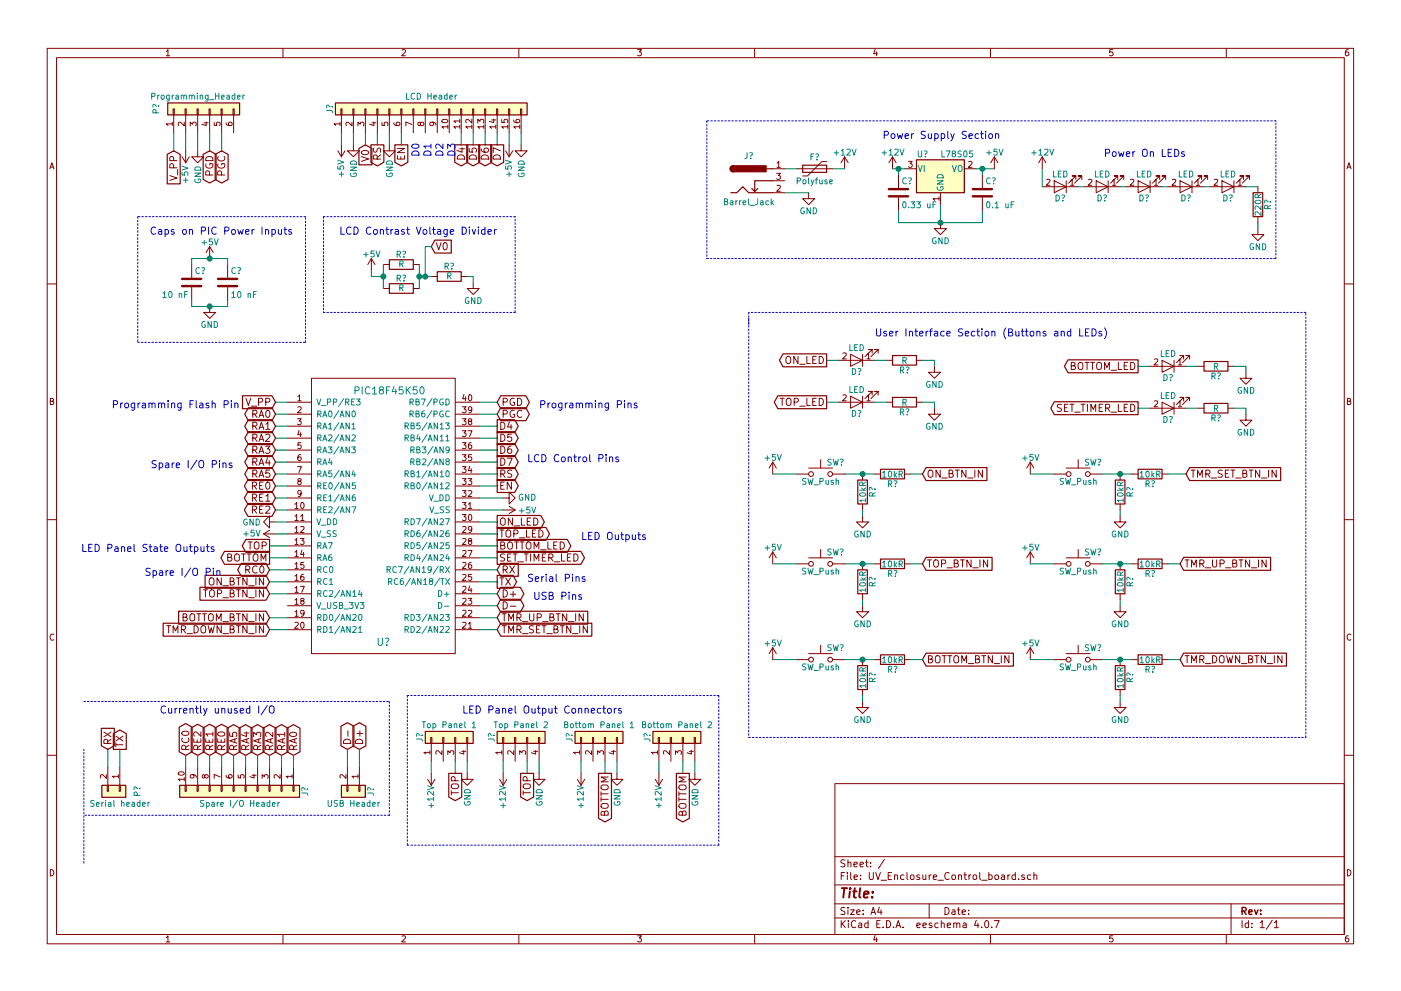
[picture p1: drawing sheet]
<svg xmlns="http://www.w3.org/2000/svg" width="297mm" height="210mm" viewBox="0 0 297 210" stroke-linecap="round" stroke-linejoin="round" font-family="sans-serif">
<g fill="none" stroke="#840000" stroke-width=".21">
<path d="M10 10.3h277v189.9h-277zM12 12.2h273v186.1h-273zM35.3 10.9l.3-.4v1.3M35.3 11.8h.7M60 10.3v1.9M85.2 10.6l.5-.1 .3 .4-.8 .9h.8M110 10.3v1.9M135.2 10.5h.8l-.4 .5 .3 .1 .1 .2-.1 .4-.2 .1-.5-.1M160 10.3v1.9M185.5 10.5l-.3 .9h.8M185.9 11v.8M210 10.3v1.9"/>
<path d="M235.9 10.5h-.6v.6h.6l.1 .5-.3 .2-.4-.1M260 10.3v1.9M285.9 10.5l-.4 .1-.2 .2-.1 .8 .3 .2 .4-.1 .1-.4-.1-.2-.4-.1-.3 .3M10.6 35.8l.4-1.3 .4 1.3M10.7 35.5h.6M36 37.3l1.5 .5-1.5 .5M36.5 26.3h-1.2l.3 .3M36.5 25.9v.7M36.7 23.1h.3v1.3h-.3zM36.8 35.6l-.1-.7-.2-.2-.4 .1-.1 .2v.6h1.5M36.8 34.1l-.1-.8-.2-.1-.4 .1-.1 .2v.6h1.5M36.8 24.4v3.8"/>
<path d="M37.7 36v1.1M38.6 33.3l.8 1.2M39.1 25.9v.8l-.9-.8-.4 .3 .1 .4M39.2 23.1h.3v1.3h-.3zM39.4 24.4v3.8M39.4 32v2.5M40.1 33.3l-.7 1.2M40.3 26.7v-.8l.5 .5 .1-.4h.6l.1 .2-.1 .5M41.8 23.1h.2v1.3h-.2zM41.9 32v1.3h1.3l-1.3 1.2-1.3-1.2h1.3M41.9 24.4v3.8M43.3 26.1h.8"/>
<path d="M43.7 34.8a.71 .71 0 0 0 .7 .9 .71 .71 0 0 0 .7-.9l-.6-.1v.3M43.7 33.5a.81 .81 0 0 1 .9-.3 .81 .81 0 0 1 .5 .9h-1.5zM43.7 25.9v.7l-.9-.2M44.3 23.1h.3v1.3h-.3zM44.4 37.1l-.1-.7-.2-.2-.3 .1-.2 .2v.6h1.5M44.4 24.4v3.8M45.4 26v.6h.6v-.6h.6l.1 .2-.1 .4M46.2 34.8a.71 .71 0 0 0 .7 .9 .71 .71 0 0 0 .7-.9l-.6-.1v.3M46.3 33.2a.72 .72 0 0 0 .5 1 .72 .72 0 0 0 .9-.7l-.2-.3M46.9 23.1h.2v1.3h-.2zM47 37.1l-.1-.7-.2-.2-.4 .1-.1 .2v.6h1.5M47 24.4v3.8"/>
<path d="M48 26.1v.3l.3 .2h.7l.2-.2-.1-.4-.6 .1-.1 .3 .3 .2M49.4 23.1h.3v1.3h-.3zM49.5 24.4v3.8M71.6 32l.8 1.3M72.1 26.3h-1.3l.4 .3M72.1 25.9v.7M72.3 23.1h.2v1.3h-.2zM72.4 24.4v3.8M72.4 30.7v2.6M73.2 32l-.8 1.3M74.6 25.9v.8l-.9-.8-.3 .3 .1 .4M74.8 23.1h.3v1.3h-.3z"/>
<path d="M74.9 30.7v1.3h1.3l-1.3 1.3-1.2-1.3h1.2M74.9 24.4v3.8M75.9 26.7v-.8l.5 .5 .1-.4h.5l.2 .2-.2 .5M76.6 33.2l1.6 .5-1.6 .5M76.8 32.1a.81 .81 0 0 1 1.4 .3 .86 .86 0 0 1-.8 .4 .86 .86 0 0 1-.8-.5zM77.3 23.1h.3v1.3h-.3zM77.5 24.4v3.8M78.8 26.1h.9M79.2 31.4v.6l.1 .2h.5l.2-.6 .4-.2 .3 .3-.1 .6M79.3 25.9v.7l-.9-.2M79.9 23.1h.2v1.3h-.2zM80 33.8l-.1-.8-.2-.1h-.4l-.1 .3v.6h1.5"/>
<path d="M80 24.4v3.8M80.7 32.9l-.7 .5M81 26v.6h.6v-.6h.5l.1 .2-.1 .4M82.4 23.1h.3v1.3h-.3zM82.5 30.7v1.3h1.3l-1.3 1.3-1.2-1.3h1.2M82.5 24.4v3.8M83.5 26.1l.1 .3 .2 .2h.7l.3-.2-.1-.4-.7 .1v.3l.2 .2M84.3 33v.8h1.5v-.8M84.3 31.5h1.5l-1.5 .9h1.5M85 23.1h.2v1.3h-.2zM85 33.2v.6M85.1 24.4v3.8"/>
<path d="M87.3 26.4l-1.2-.5v.8M87.5 23.1h.3v1.3h-.3zM87.6 24.4v3.8M89.1 26.2l.3-.3 .3 .1 .2 .2-.1 .3-.4 .1-.2-.1-.2-.5h-.3l-.1 .5 .3 .1 .2-.2M90 23.1h.3v1.3h-.3zM90.2 24.4v3.8M91.7 25.9l.2 .3-.1 .3-.6 .1-.1-.4 .3-.3 .7 .1 .3 .3v.2M92.6 23.1h.2v1.3h-.2zM92.7 24.4v3.8M93.7 25.5a.76 .76 0 0 1 1.2 .2 .74 .74 0 0 1-1.2-.1zM94.9 26.9h-1.2l.3 .3M94.9 26.5v.7"/>
<path d="M95.1 23.1h.3v1.3h-.3zM95.2 24.4v3.8M97.2 33a.79 .79 0 0 1 .9-.1 .79 .79 0 0 1 .4 .9h-1.5v-.4zM97.5 31.6h1M97.5 26.9h-1.3l.4 .3M97.5 25.7h-1.3l.4 .3M97.5 25.3v.7M97.5 26.5v.7M97.7 23.1h.2v1.3h-.2zM97.8 24.4v3.8M98 31.3v1l-1.1-.4M99.5 31.5v.7l.7 .1-.1-.2 .1-.5 .5-.2 .3 .3-.1 .6"/>
<path d="M99.6 33.2a.81 .81 0 0 1 .9-.3 .81 .81 0 0 1 .5 .9h-1.5zM100 26.9h-1.2l.3 .3M100 25.3v.8l-.9-.8-.3 .2 .1 .5M100 26.5v.7M100.2 23.1h.3v1.3h-.3zM100.3 24.4v3.8M101.3 26.1v-.8l.5 .4 .1-.3h.5l.2 .1-.2 .6M102 31.6l.1 .4a.99 .99 0 0 0 1.5 0l-.2-.5-.5-.1-.3 .3v.3l.3 .3M102.3 33a.79 .79 0 0 1 .9-.1 .79 .79 0 0 1 .4 .9h-1.6v-.4zM102.6 26.9h-1.3l.4 .3M102.6 26.5v.7M102.7 23.1h.3v1.3h-.3z"/>
<path d="M102.9 24.4v3.8M104.2 25.4h.9M104.7 25.3v.7l-.9-.3M104.8 33a.79 .79 0 0 1 .9-.1 .79 .79 0 0 1 .4 .9h-1.5v-.4zM105.1 26.9h-1.3l.4 .3M105.1 26.5v.7M105.3 23.1h.2v1.3h-.2zM105.4 24.4v3.8M106.1 32l-1.5-.7v1.1M106.4 25.4v.6h.6v-.6h.5l.1 .1-.1 .5M107.2 32l.7 1.3M107.6 26.9h-1.2l.3 .3"/>
<path d="M107.6 26.5v.7M107.8 23.1h.3v1.3h-.3zM107.9 24.4v3.8M107.9 30.7v2.6M108.7 32l-.8 1.3M108.9 25.4l.1 .4 .2 .2h.7l.3-.2-.1-.4h-.7v.4l.2 .2M110.2 26.9h-1.3l.4 .3M110.2 26.5v.7M110.4 23.1h.2v1.3h-.2zM110.5 30.7v1.3h1.3l-1.3 1.3-1.3-1.3h1.3M110.5 24.4v3.8M163.8 35.8h2.6"/>
<path d="M163.8 38.3h2.6M164.7 36.8h.8l-.5 .5 .4 .1v.5l-.2 .1-.5-.1M164.7 34.6l.4-.4v1.3M164.7 39.4l.5-.1 .3 .4-.8 .9h.8M164.7 35.5h.8M168.9 35.8h7.6M175.3 34.3h-1.1l-3 3h-1M179.1 33.3l-.8 1.2M179.1 33.3v2.5M179.1 33.3l.7 1.2M189.2 33.3l-.7 1.2M189.2 33.3v2.5"/>
<path d="M189.2 33.3l.8 1.2M190.5 37.1v2.8M191.8 35.8h2.5M192.6 34.2h.8l-.4 .5 .3 .1v.6l-.1 .1-.6-.1M204.5 35.8h2.5M205.4 34.3l.5-.1 .2 .4-.8 .9h.8M208.3 37.1v2.8M210.8 33.3l-.7 1.2M210.8 33.3v2.5M210.8 33.3l.8 1.2M221 39.6h7.6M221 33.3l-.8 1.2"/>
<path d="M221 33.3v2.5M221 33.3l.7 1.2M221.9 38.1l.5-.1 .2 .4-.8 .9h.8M223.5 38.3l2.6 1.3-2.6 1.3zM226.1 38.3v2.6M227 38.4l.3-.4v1.3M227 39.3h.7M228.1 38.1v-.8h-.8h.8l-1.5 1.6M229.4 38.1v-.8h-.8h.8l-1.6 1.6M229.9 39.6h7.6M230.8 38.1l.5-.1 .2 .4-.8 .9h.8M232.4 38.3l2.5 1.3-2.5 1.3z"/>
<path d="M234.9 38.3v2.6M235.9 38.4l.3-.4v1.3M235.9 39.3h.7M237 38.1v-.8h-.8h.8l-1.5 1.6M238.3 38.1v-.8h-.8h.8l-1.6 1.6M238.8 39.6h7.6M239.7 38.1l.5-.1 .2 .4-.8 .9h.8M241.3 38.3l2.5 1.3-2.5 1.3zM243.8 38.3v2.6M244.8 38.4l.3-.4v1.3M244.8 39.3h.7M245.9 38.1v-.8h-.8h.8l-1.6 1.6"/>
<path d="M247.1 38.1v-.8h-.7h.7l-1.5 1.6M247.6 39.6h7.7M248.6 38.1l.4-.1 .3 .4-.8 .9h.8M250.2 38.3l2.5 1.3-2.5 1.3zM252.7 38.3v2.6M253.6 38.4l.4-.4v1.3M253.6 39.3h.8M254.8 38.1v-.8h-.8h.8l-1.6 1.6M256 38.1v-.8h-.7h.7l-1.5 1.6M256.5 39.6h7.7M257.5 38.1l.4-.1 .3 .4-.8 .9h.8M259.1 38.3l2.5 1.3-2.5 1.3z"/>
<path d="M261.6 38.3v2.6M262.5 38.4l.4-.4v1.3M262.5 39.3h.7M263.7 38.1v-.8h-.8h.8l-1.6 1.6M264.9 38.1v-.8h-.7h.7l-1.5 1.6M266.7 39.6v1.3M285.6 35.8l.4-1.3 .4 1.3M285.7 35.5h.6M40.6 56.1v2.8M44.4 52.3v2.6M44.4 52.3l-.7 1.3M44.4 52.3l.8 1.3"/>
<path d="M48.3 56.1v2.8M78.7 54.9l-.7 1.2M78.7 54.9v2.5M78.7 54.9l.8 1.2M81.3 56.1h1.2M87.6 56.1h1.3M91.4 58.7h1.3M92.5 51.5l.5 1.5 .5-1.5M94.1 51.6l.2-.1a.81 .81 0 0 1 .5 .7 .81 .81 0 0 1-.5 .8l-.2-.1-.2-.5zM97.8 58.7h1.3M100.3 59.9v1.3h1.3l-1.3 1.3-1.2-1.3h1.2M163.8 40.9h2.6"/>
<path d="M171.4 40.9v1.3h1.3l-1.3 1.2-1.2-1.2h1.2M190.5 41.9v2.8M199.1 42.2h-1.3l.4 .3M199.1 41.8v.7M199.4 47.2v1.3h1.3l-1.3 1.3-1.3-1.3h1.3M199.4 40.9v2.5M208.3 41.9v2.8M266.7 48.5v1.3h1.3l-1.3 1.2-1.3-1.2h1.3M266.7 46v1.2M10 60.2h2M40.6 61v2.7M44.4 65v1.3h1.3l-1.3 1.3-1.2-1.3h1.2"/>
<path d="M48.3 61v2.7M81.3 61.2h1.2M87.6 61.2h1.3M166.9 75.7a.5 .5 0 0 1 .5 0 .5 .5 0 0 1 .2 .4v.8l-.3 .2a.53 .53 0 0 1-.7-.5v-.5zM169.2 75.6v1.5l-.9-1.5v1.5M169.5 77.3h1.2M171.1 75.6v1.5h.7M172.3 76.3h.5M173.1 75.6h-.8v1.5h.8M173.7 75.6a.77 .77 0 0 1 .9 .8 .77 .77 0 0 1-.9 .7zM177.8 76.4h7.6M178.7 75l.5-.1 .2 .3-.8 .9h.8"/>
<path d="M180.3 75.2l2.6 1.2-2.6 1.3zM182.9 75.2v2.5M183.8 75.2l.3-.3v1.2M183.8 76.1h.7M184.9 74.9v-.7h-.8h.8l-1.5 1.5M186.2 74.9v-.7h-.8h.8l-1.5 1.5M188 76.4h1.2M194.3 76.4h1.3M198.1 77.7v1.3h1.3l-1.3 1.3-1.3-1.3h1.3M227.1 77.6l.7-.1 .1-.2v-.3l-.8-.1v1.5h.6l.2-.1 .1-.4-.4-.3M228.7 77.1a.5 .5 0 0 1 .5-.2 .5 .5 0 0 1 .4 .5l-.1 .8-.3 .2a.53 .53 0 0 1-.6-.5zM230 76.9h.9"/>
<path d="M230.5 76.9v1.5M231.2 76.9h.9M231.6 76.9v1.5M232.6 77.1a.5 .5 0 0 1 .6-.2 .5 .5 0 0 1 .3 .5v.8l-.3 .2a.53 .53 0 0 1-.7-.5zM234.2 78.4v-1.5l.5 1.1 .5-1.1v1.5M235.6 78.6h1.2M237.1 76.9v1.5h.7M238.4 77.6h.5M239.1 76.9h-.7v1.5h.7M239.7 76.9a.77 .77 0 0 1 .9 .7 .77 .77 0 0 1-.9 .8zM243.8 77.7h7.7M244.8 76.2l.4-.1 .3 .4-.8 .9h.8"/>
<path d="M246.4 76.4l2.5 1.3-2.5 1.3zM248.9 76.4v2.6M249.8 76.5l.4-.4v1.3M249.8 77.4h.7M251 76.2v-.8h-.8h.8l-1.6 1.6M252.2 76.2v-.8h-.7h.7l-1.5 1.6M254 77.7h1.3M260.3 77.7h1.3M264.2 79v1.3h1.2l-1.2 1.2-1.3-1.2h1.3M285 60.2h2M10.7 85.1h.5l.1-.5-.6-.1v1.3h.5l.2-.4-.3-.3M52.1 84.5l.6 1.5 .5-1.5"/>
<path d="M53.3 86.2h1.2M53.6 87.9l.7-.1 .2-.3-.1-.3-.2-.2h-.6v1.6M53.6 90.4l.7-.1 .2-.2-.1-.4-.2-.1h-.6v1.5M53.6 92.9h.7l.2-.3-.1-.3-.2-.2h-.6v1.5M53.6 95.5l.7-.1 .2-.2-.1-.4-.2-.1h-.6v1.5M53.6 98l.7-.1 .2-.2-.1-.3-.2-.2h-.6v1.5M54 87.9l.5 .7M54 90.4l.5 .7M54 92.9l.5 .7M54 95.5l.5 .7M54 98l.5 .7M54.8 85.3l.7-.1 .2-.2-.1-.3-.2-.2h-.6v1.5"/>
<path d="M54.9 88.6l.5-1.6 .5 1.6M54.9 91.1l.5-1.5 .5 1.5M54.9 93.6l.5-1.5 .5 1.5M54.9 96.2l.5-1.5 .5 1.5M54.9 98.7l.5-1.5 .5 1.5M55 88.1h.8M55 90.7h.8M55 93.2h.8M55 95.8h.8M55 98.3h.8M56.3 94.7h.9l-.5 .5 .5 .3-.1 .5-.2 .2-.6-.2M56.3 85.3l.8-.1 .1-.2-.1-.3-.2-.2h-.6v1.5"/>
<path d="M56.3 90l.5-.4v1.5M56.3 92.3l.6-.2 .3 .5-.9 1h.9M56.3 91.1h.9M56.5 87.2l.2-.2a.81 .81 0 0 1 .5 .8 .81 .81 0 0 1-.5 .8l-.2-.2-.2-.4zM56.7 97.1l-.4 1.1h1M57.1 97.7v1M57.1 99.7h-.7l-.1 .8 .3-.2 .5 .1 .1 .6-.3 .3-.6-.2M61 85.3h5M61 87.9h5M61 90.4h5M61 93h5M61 95.5h5"/>
<path d="M61 98h5M63.1 88.8h.8l-.5 .5 .4 .1v.6l-.2 .1-.5-.1M63.1 99h.8l-.5 1.3M63.1 84.1l.4-.3v1.2M63.1 86.4l.5-.1 .3 .4-.8 .9h.8M63.1 85h.8M63.4 91.3l-.3 .9h.8M63.7 96.5h-.3l-.2 .3-.1 .7 .3 .2 .4-.1-.1-.6-.3-.1-.3 .3M63.7 91.8v.9M63.8 93.9h-.6l-.1 .6h.7v.6l-.2 .1-.5-.1M66 80.3h30.5v58.4h-30.5zM96.5 85.3h5.1"/>
<path d="M96.5 87.9h5.1M96.5 90.4h5.1M96.5 93h5.1M96.5 95.5h5.1M96.5 98h5.1M98 99h.8l-.4 .5 .4 .1v.5l-.2 .2-.6-.2M98 96.5h.8l-.4 .4 .4 .1v.6l-.2 .1-.6-.1M98 93.9h.8l-.4 .5 .4 .1v.6l-.2 .1-.6-.1M98 91.4h.8l-.4 .5 .4 .1v.5l-.2 .2-.6-.2M98 88.8h.8l-.4 .5 .4 .1v.6l-.2 .1-.6-.1M98 86.3h.8l-.4 .5 .4 .1v.5l-.2 .2-.6-.2M98.4 83.7l-.3 .9h.8"/>
<path d="M98.7 84.2v.8M99.2 91.4h.9l-.6 1.3M99.4 83.9l.2-.1a.67 .67 0 0 1 .4 .6 .67 .67 0 0 1-.4 .6l-.3-.4zM99.5 89.4l-.2-.3 .1-.2h.6v.3l-.6 .2-.1 .2 .1 .4 .1 .1h.3l.2-.2v-.4l-.2-.1M99.6 98.9l-.3 .9h.8M99.9 93.9l-.4 .1-.1 .2-.1 .7 .2 .3 .5-.1-.1-.6-.4-.1-.2 .2M99.9 99.4v.9M100 96.5h-.6l-.1 .5h.7v.6l-.2 .1-.5-.1M100 86.8l-.2 .3-.4-.1v-.6l.4-.1 .2 .2v.8l-.3 .3h-.3M106.2 89.6a.77 .77 0 0 1 .9 .7 .77 .77 0 0 1-.9 .8zM106.2 92.1a.77 .77 0 0 1 .9 .8 .77 .77 0 0 1-.9 .7zM106.2 94.7a.77 .77 0 0 1 .9 .7 .77 .77 0 0 1-.9 .8z"/>
<path d="M106.2 97.2a.77 .77 0 0 1 .9 .8 .77 .77 0 0 1-.9 .7zM106.7 85.3l.7-.1 .2-.2-.1-.3-.2-.2h-.6v1.5M106.7 87.9l.7-.1 .2-.3-.1-.3-.2-.2h-.6v1.6M107.6 97.2h1l-.7 1.5M108 89.5l-.4 1.1h1M108.4 94.7h-.5a.99 .99 0 0 0 0 1.5l.5-.2 .1-.5-.3-.3h-.3l-.3 .3M108.4 90.1v1M108.4 92.1h-.7l-.1 .8 .2-.2 .6 .1 .1 .6-.3 .2-.6-.1M108.5 99.8l-.6-.1-.3 .3 .2 .4 .6 .3v.4l-.2 .2-.6-.1M109 84.6a.71 .71 0 0 0-.9 .7 .71 .71 0 0 0 .9 .6l.1-.5h-.3M109 87.1a.71 .71 0 0 0-.9 .7 .71 .71 0 0 0 .9 .7l.1-.6h-.3M109.7 84.5a.77 .77 0 0 1 .9 .8 .77 .77 0 0 1-.9 .7z"/>
<path d="M110.6 87.2a.72 .72 0 0 0-1 .5 .72 .72 0 0 0 .7 .9l.3-.2M163.8 98l-.7 1.3M163.8 98v2.6M163.8 98l.8 1.3M165.4 84.5h.9M165.8 84.5v1.5M166.8 84.7a.5 .5 0 0 1 .6-.2 .5 .5 0 0 1 .3 .5v.8l-.3 .2a.53 .53 0 0 1-.7-.5zM168.4 85.3l.7-.1 .2-.2-.1-.3-.2-.2h-.6v1.5M169.5 86.2h1.2M171.1 84.5v1.5h.7M171.4 99.3h5.1M172.3 85.2h.5"/>
<path d="M173.1 84.5h-.8v1.5h.8M173.7 84.5a.77 .77 0 0 1 .9 .8 .77 .77 0 0 1-.9 .7zM174 97.5v1.8M177.8 85.3h7.6M178.7 83.9l.5-.1 .2 .3-.8 .9h.8M180.3 84.1l2.6 1.2-2.6 1.3zM182.9 84.1v2.5M183.8 84.1l.3-.3v1.2M183.8 85h.7M184.9 83.8v-.7h-.8h.8l-1.5 1.5M186.2 83.8v-.7h-.8h.8l-1.5 1.5M188 85.3h1.2"/>
<path d="M194.3 85.3h1.3M197 99.8a.5 .5 0 0 1 .5 0 .5 .5 0 0 1 .3 .4l-.1 .9-.3 .2a.53 .53 0 0 1-.6-.5v-.6zM198.1 86.6v1.3h1.3l-1.3 1.2-1.3-1.2h1.3M199.3 99.7v1.6l-.8-1.6v1.6M202.5 99.7h.9M203 99.7v1.6M204.8 99.7v1.6l-.9-1.6v1.6M206.7 99.7v1.6M208.3 99.7v1.6l-.9-1.6v1.6M218.4 98l-.7 1.3M218.4 98v2.6M218.4 98l.8 1.3"/>
<path d="M225 85.8h-.5l-.3 .3 .1 .3 .7 .3v.4l-.3 .2-.5-.1M225.7 86.5h.5M226.1 99.3h5M226.4 85.8h-.7v1.5h.7M226.8 85.8h.9M227.3 85.8v1.5M227.9 87.4h1.1M228.6 97.5v1.8M229.2 85.8h.8M229.6 85.8v1.5M230.6 85.8v1.5M231.3 87.3v-1.5l.5 1.1 .5-1.1v1.5"/>
<path d="M233 86.5h.6M233.8 85.8h-.8v1.5h.8M234.4 86.6l.8-.1 .1-.2-.1-.4-.2-.1h-.6v1.5M234.8 86.6l.5 .7M235.6 87.4h1.2M237.1 85.8v1.5h.7M238.4 86.5h.5M239.1 85.8h-.7v1.5h.7M239.7 85.8a.77 .77 0 0 1 .9 .7 .77 .77 0 0 1-.9 .8zM243.8 86.6h7.7M244.8 85.1l.4-.1 .3 .4-.8 .9h.8M246.4 85.3l2.5 1.3-2.5 1.3z"/>
<path d="M248.9 85.3v2.6M249.8 85.4l.4-.4v1.3M249.8 86.3h.7M251 85.1v-.8h-.8h.8l-1.6 1.5M252.2 85.1v-.8h-.7h.7l-1.5 1.5M252.5 99.7h.9M253 99.7v1.6M254 86.6h1.3M259.2 99.8l-.6-.1-.3 .3 .1 .4 .7 .3v.4l-.2 .2-.6-.1M260.3 86.6h1.3M260.5 99.7h-.7v1.6h.7M261 99.7h.8"/>
<path d="M261.4 99.7v1.6M264.2 87.9v1.2h1.2l-1.2 1.3-1.3-1.3h1.3M264.8 99.7h.9M265.3 99.7v1.6M267.1 99.7v1.6l-.9-1.6v1.6M269 99.7v1.6M270.6 99.7v1.6l-.9-1.6v1.6M285.7 85.1h.5l.1-.5-.6-.1v1.3h.5l.2-.4-.3-.3M10 110.3h2M48.3 118.3l.6-.1 .2-.2-.1-.3-.7-.2v1.5h.6l.3-.2v-.3l-.4-.2M49.8 117.7a.5 .5 0 0 1 .6-.2 .5 .5 0 0 1 .3 .5v.8l-.3 .2a.53 .53 0 0 1-.7-.5zM51.2 117.5h.9"/>
<path d="M51.6 117.5v1.5M52.4 117.5h.8M52.6 115h.9M52.8 117.5v1.5M53 115v1.5M53.5 103.1l.8-.1 .1-.2-.1-.4-.2-.1h-.6v1.5M53.5 105.6h.8l.1-.3-.1-.3-.2-.2h-.6v1.5M53.5 108.2l.8-.1 .1-.2-.1-.4-.2-.1h-.6v1.5M53.6 100.6l.7-.1 .2-.3-.1-.3-.2-.2h-.6v1.6M53.7 117.7a.5 .5 0 0 1 .6-.2 .5 .5 0 0 1 .4 .5l-.1 .8-.3 .2a.53 .53 0 0 1-.6-.5zM53.9 103.1l.5 .7M53.9 105.6l.5 .7"/>
<path d="M53.9 108.2l.5 .7M54 115.2a.5 .5 0 0 1 .6-.2 .5 .5 0 0 1 .3 .5v.8l-.3 .2a.53 .53 0 0 1-.7-.5zM54 100.6l.5 .7M54.9 101.3l.5-1.6 .5 1.6M55 103h.5M55 100.8h.8M55 105.6h.5M55 108.1h.5M55.3 119v-1.5l.6 1.1 .5-1.1v1.5M55.6 115.8l.7-.1 .2-.2-.1-.4-.2-.1h-.6v1.5M55.8 102.3h-.8v1.5h.8M55.8 104.8h-.8v1.5h.8"/>
<path d="M55.8 107.4h-.8v1.5h.8M55.9 113.3h2.5M55.9 113.3l1.2 .7M56.3 105.3l.5-.5v1.5M56.3 107.5l.6-.1 .3 .4-.9 1.1h.9M56.3 106.3h.9M56.5 102.4l.2-.1a.81 .81 0 0 1 .5 .7 .81 .81 0 0 1-.5 .8l-.2-.1-.2-.5zM57.1 110.7v-1.2l-1.2 1.2 1.2 1.3v-1.3h1.3M57.1 112.5l-1.2 .8M61 100.6h5M61 103.1h5M61 105.7h5"/>
<path d="M61 108.2h5M61 110.7h5M61 113.3h5M61 115.8h5M61 118.4h5M62.5 107l.4-.4v1.3M62.5 109.5l.4-.3v1.2M62.5 112.1l.4-.4v1.3M62.5 114.6l.4-.4v1.3M62.5 117.1l.4-.3v1.3M62.5 119.7l.4-.4v1.3M62.5 107.9h.7"/>
<path d="M62.5 110.4h.7M62.5 113h.7M62.5 115.5h.7M62.5 118.1h.7M63.4 102.1l-.3-.3 .1-.2h.6v.3l-.6 .2-.1 .2 .1 .4 .2 .1h.2l.3-.2-.1-.4-.2-.1M63.7 114.2h.8l-.5 .5 .4 .1v.6l-.2 .1-.5-.1M63.8 109.5l.3-.3v1.2M63.8 111.8l.4-.1 .3 .4-.8 .9h.8M63.8 110.4h.7M63.9 104.6l-.3 .3-.4-.1v-.6l.4-.1 .3 .2-.1 .7-.3 .4h-.3M63.9 106.7l.1-.1a.67 .67 0 0 1 .5 .7 .67 .67 0 0 1-.5 .6l-.2-.5zM64 116.7l-.2 .9h.7"/>
<path d="M64.3 117.2v.9M64.4 119.3h-.6v.6h.6v.6l-.2 .1-.4-.1M96.5 100.6h5.1M96.5 103.1h5.1M96.5 105.7h5.1M96.5 108.2h5.1M96.5 110.7h5.1M96.5 113.3h5.1M96.5 115.8h5.1M96.5 118.4h5.1M98 109.2h.8l-.4 .4 .4 .1v.6l-.2 .1-.6-.1M98 106.6h.8l-.4 .5 .4 .1v.6l-.2 .1-.6-.1"/>
<path d="M98 104.1h.8l-.4 .5 .4 .1v.5l-.2 .2-.6-.2M98 101.5h.8l-.4 .5 .4 .1v.6l-.2 .1-.6-.1M98.1 119.4l.5-.1 .2 .4-.8 .9h.8M98.1 116.9l.5-.1 .2 .3-.8 1h.8M98.1 114.3l.5-.1 .2 .4-.8 .9h.8M98.1 111.8l.5-.1 .2 .4-.8 .9h.8M99.2 101.5h.8l-.4 .5 .4 .1v.6l-.2 .1-.6-.1M99.2 116.8h.9l-.6 1.3M99.3 107l.4-.4v1.3M99.3 104.2l.5-.1 .2 .3-.8 1h.8M99.3 107.9h.7M99.4 109.3l.2-.1a.67 .67 0 0 1 .4 .6 .67 .67 0 0 1-.4 .6l-.3-.4z"/>
<path d="M99.5 114.8l-.2-.3 .1-.2h.6v.3l-.6 .2-.1 .2 .1 .4 .1 .1h.3l.2-.2v-.4l-.2-.1M99.9 119.3l-.4 .1-.1 .2-.1 .7 .2 .3 .5-.1-.1-.6-.4-.1-.2 .2M100 112.2l-.2 .3-.4-.1v-.6l.4-.1 .2 .2v.8l-.3 .3h-.3M106 112.4h.8M106.2 100.6l.7-.1 .2-.3-.1-.3-.2-.2h-.6v1.6M106.2 110.1a.5 .5 0 0 1 .6-.2 .5 .5 0 0 1 .3 .5v.8l-.3 .2a.53 .53 0 0 1-.7-.5zM106.2 115.7l.6-.1 .2-.2-.1-.3-.7-.1v1.5h.6l.3-.3v-.2l-.4-.3M106.2 103h.5M106.4 112.4v1.6M106.6 100.6l.5 .7M106.7 105.7h1.2v-1.3l1.3 1.3-1.3 1.2v-1.2M106.7 108.2h2.5"/>
<path d="M106.9 102.3h-.7v1.5h.7M107 117.6l-.6-.1-.2 .2v.4l.6 .3 .2 .4-.3 .2h-.6M107.5 112.5a.5 .5 0 0 1 .5 0 .5 .5 0 0 1 .3 .4l-.1 .9-.3 .2a.53 .53 0 0 1-.6-.5v-.6zM107.6 118.3h.5M107.7 115.2a.5 .5 0 0 1 .6-.2 .5 .5 0 0 1 .3 .5v.8l-.3 .2a.53 .53 0 0 1-.7-.5zM107.9 107.4l1.3 .8M108.4 117.5h-.8v1.5h.8M108.4 102.3v1.5l-.9-1.5v1.5M108.7 109.9v1.5l-.9-1.5v1.5M108.8 117.5h.9M108.9 113.3l.8-.1 .1-.3v-.3l-.3-.2h-.6v1.6M109 111.6h1.2"/>
<path d="M109.1 115h.9M109.2 108.2l-1.3 .8M109.2 117.5v1.5M109.5 115v1.5M109.8 119.2h1.2M110.1 114.1h1.2M110.3 115h.8M110.5 109.9v1.5h.8M110.7 115v1.5M111.1 117.5h.9M111.6 117.5v1.5M111.6 112.4v1.6h.8"/>
<path d="M111.6 115.2a.5 .5 0 0 1 .6-.2 .5 .5 0 0 1 .4 .5l-.1 .8-.3 .2a.53 .53 0 0 1-.6-.5zM111.8 110.6h.5M112.5 117.5v1.5M112.5 109.9h-.7v1.5h.7M112.9 113.2h.5M113.2 109.9a.77 .77 0 0 1 .9 .8 .77 .77 0 0 1-.9 .7zM113.2 116.5v-1.5l.5 1.1 .5-1.1v1.5M113.2 119v-1.5l.5 1.1 .5-1.1v1.5M113.6 112.4h-.7v1.6h.7M114.2 112.4a.77 .77 0 0 1 .9 .8 .77 .77 0 0 1-.9 .8zM114.6 116.7h1.2M115 118.3h.5"/>
<path d="M115.7 117.5h-.7v1.5h.7M116.2 115v1.5h.7M116.4 118.3h.7l.1-.3v-.3l-.3-.2h-.5v1.5M116.7 118.3l.5 .7M117.4 115.7h.5M117.5 119.2h1.2M118.1 115h-.7v1.5h.7M118.8 115a.77 .77 0 0 1 .9 .7 .77 .77 0 0 1-.9 .8zM119 117.5v1.5h.8M120.3 118.3h.5M121 117.5h-.7v1.5h.7M121.7 117.5a.77 .77 0 0 1 .9 .8 .77 .77 0 0 1-.9 .7z"/>
<path d="M163.8 117.1v2.5M163.8 117.1l-.7 1.3M163.8 117.1l.8 1.3M168.9 100.6h2.5M168.9 119.6h2.5M171.4 118.4h5.1M174 116.6v1.8M176.5 100.6h2.6M176.5 119.6h2.6M182.9 109.5v1.2h1.2l-1.2 1.3-1.3-1.3h1.3M182.9 100.6v1.2M182.9 106.9v1.3"/>
<path d="M182.9 119.6v1.3M185.4 100.6h1.3M185.4 119.6h1.3M191.8 100.6h1.2M191.8 119.6h1.2M196.6 118.8h.9M197.1 118.8v1.5M198 119a.5 .5 0 0 1 .6-.2 .5 .5 0 0 1 .4 .5l-.1 .8-.3 .2a.53 .53 0 0 1-.7-.5zM199.6 119.6l.8-.1 .1-.2-.1-.4-.2-.1h-.6v1.5M199.7 101.4h1.2M201.2 100.5l.7-.1 .1-.2v-.3l-.8-.2v1.6h.6l.3-.3v-.2l-.4-.3M202.3 119.5h.7l.1-.3-.1-.3-.7-.1v1.5h.6l.3-.3v-.2l-.4-.3"/>
<path d="M203.6 118.8h.9M204.1 118.8v1.5M205.2 101.4h1.1M205.9 118.8v1.5l-.9-1.5v1.5M207.8 118.8v1.5M209.4 118.8v1.5l-.9-1.5v1.5M218.4 117.1v2.5M218.4 117.1l-.7 1.3M218.4 117.1l.8 1.3M223.5 100.6h2.6M223.5 119.6h2.6M226.1 118.4h5"/>
<path d="M228.6 116.6v1.8M231.1 100.6h2.6M231.1 119.6h2.6M237.5 109.5v1.2h1.3l-1.3 1.3-1.3-1.3h1.3M237.5 100.6v1.2M237.5 106.9v1.3M237.5 119.6v1.3M240 100.6h1.3M240 119.6h1.3M246.4 100.6h1.2M246.4 119.6h1.2M251.3 118.8h.8"/>
<path d="M251.7 118.8v1.5M253.9 101.3v-1.6l.5 1.1 .5-1.1v1.6M254.4 119.6l.7-.1 .2-.2-.1-.4-.2-.1h-.6v1.5M254.8 119.6l.5 .7M255.7 100.6l.7-.1 .1-.3v-.3l-.3-.2h-.5v1.6M256 100.6l.5 .7M256.8 101.4h1.2M257.1 118.8v1.2l.3 .3h.3l.3-.3v-1.2M258.7 119.6l.7-.1 .2-.2-.1-.4-.2-.1h-.6v1.5M259.8 100.5h.5M261.4 119.5h.6l.2-.3-.1-.3-.7-.1v1.5h.6l.2-.1 .1-.4-.4-.3M262 101.4h1.1"/>
<path d="M262.7 118.8h.9M263.1 118.8v1.5M263.5 100.5l.7-.1 .1-.2-.1-.3-.7-.2v1.6h.6l.3-.3v-.2l-.4-.3M264.9 118.8v1.5l-.8-1.5v1.5M266.8 118.8v1.5M267.4 101.4h1.2M268.5 118.8v1.5l-.9-1.5v1.5M285 110.3h2M11.4 134.6a.58 .58 0 0 0-.8 .6 .58 .58 0 0 0 .8 .5M35.3 132.8h.9M35.8 132.8v1.5M36.7 134.3v-1.5l.5 1.1 .5-1.1v1.5"/>
<path d="M38.5 133.6l.7-.1 .1-.2v-.4l-.3-.1h-.5v1.5M38.8 131l.7-.1 .1-.2-.1-.3-.7-.2v1.5h.6l.2-.1 .1-.4-.4-.2M38.8 133.6l.5 .7M39.6 134.4h1.2M40.3 130.4a.5 .5 0 0 1 .6-.2 .5 .5 0 0 1 .4 .5l-.1 .8-.3 .2a.53 .53 0 0 1-.6-.5zM41.1 132.8a.77 .77 0 0 1 .9 .7 .77 .77 0 0 1-.9 .8zM41.7 130.2h.9M42.2 130.2v1.5M42.7 133a.5 .5 0 0 1 .6-.2 .5 .5 0 0 1 .3 .5v.8l-.3 .2a.53 .53 0 0 1-.7-.5zM42.9 130.2h.9M43.1 125.1h.9M43.3 130.2v1.5"/>
<path d="M43.6 125.1v1.6M44.1 132.8l.4 1.5 .3-1.1 .3 1.1 .3-1.5M44.4 130.3a.5 .5 0 0 1 .6 0 .5 .5 0 0 1 .2 .4v.8l-.3 .2a.53 .53 0 0 1-.7-.5v-.5zM44.5 125.4a.5 .5 0 0 1 .6-.3 .5 .5 0 0 1 .3 .5v.9l-.3 .2a.53 .53 0 0 1-.7-.5zM44.6 122.7a.5 .5 0 0 1 .5-.1 .5 .5 0 0 1 .3 .5l-.1 .8-.3 .2a.53 .53 0 0 1-.7-.5v-.5zM45.9 131.7v-1.5l.5 1.1 .5-1.1v1.5M46.1 126l.7-.1 .2-.3-.1-.3-.2-.2h-.6v1.6M46.9 122.6v1.5l-.9-1.5v1.5M46.9 132.8v1.5l-.9-1.5v1.5M47.3 124.3h1.1M47.3 126.8h1.1M47.3 131.9h1.1"/>
<path d="M47.3 134.4h1.1M48.8 123.3h.7l.1-.3-.1-.2-.7-.2v1.5h.6l.2-.1 .1-.4-.4-.3M48.8 125.9l.7-.1 .1-.2-.1-.3-.7-.2v1.6h.6l.3-.3v-.2l-.4-.3M48.8 131l.7-.1 .1-.2-.1-.3-.7-.2v1.5h.6l.2-.1 .1-.4-.4-.2M48.8 133.5l.7-.1 .1-.2-.1-.3-.7-.1v1.5h.6l.3-.3v-.2l-.4-.3M50.1 122.6h.9M50.1 125.1h.9M50.1 130.2h.9M50.1 132.8h.9M50.5 122.6v1.5M50.5 125.1v1.6M50.5 130.2v1.5"/>
<path d="M50.5 132.8v1.5M52.1 120.9l.7-.1 .2-.2-.1-.4-.2-.1h-.6v1.5M52.4 122.6v1.5l-.9-1.5v1.5M52.4 125.1v1.6l-.9-1.6v1.6M52.4 130.2v1.5l-.9-1.5v1.5M52.4 132.8v1.5l-.9-1.5v1.5M52.5 120.9l.5 .7M52.7 124.3h1.2M52.7 126.8h1.2M52.7 131.9h1.2M52.7 134.4h1.2M54.3 122.6v1.5"/>
<path d="M54.3 125.1v1.6M54.3 130.2v1.5M54.3 132.8v1.5M54.5 120.2a.72 .72 0 0 0-1 .5 .72 .72 0 0 0 .7 .9l.3-.2M55.3 120.1h.1a.81 .81 0 0 1 .6 .7 .81 .81 0 0 1-.6 .8 .98 .98 0 0 1-.1-1.5zM55.9 122.6v1.5l-.9-1.5v1.5M55.9 125.1v1.6l-.9-1.6v1.6M55.9 130.2v1.5l-.9-1.5v1.5M55.9 132.8v1.5l-.9-1.5v1.5M61 133.6h5M61 131.1h5M61 128.5h5"/>
<path d="M61 126h5M61 120.9h5M61 123.4h5M62.5 132.1l.5-.1 .2 .4-.7 .9h.7M62.5 122.2l.4-.3v1.2M62.5 124.8l.4-.4v1.3M62.5 127.3l.4-.4v1.3M62.5 129.8l.4-.3v1.3M62.5 120.6h.7M62.5 123.1h.7M62.5 125.7h.7M62.5 128.2h.7"/>
<path d="M62.5 130.8h.7M63.7 124.4h.8l-.5 1.3M63.9 132.1l.1-.1a.67 .67 0 0 1 .5 .7 .67 .67 0 0 1-.5 .6l-.2-.5zM64 127.5l-.2-.3 .1-.2h.5v.3l-.5 .2-.1 .2v.4l.2 .1h.2l.3-.2-.1-.4-.2-.1M64.3 121.9h-.3l-.2 .3v.7l.2 .2 .4-.1-.1-.6-.3-.1-.2 .3M64.5 130l-.3 .3-.3-.1-.1-.6 .4-.1 .3 .2-.1 .7-.3 .4h-.2M96.5 133.6h5.1M96.5 131.1h5.1M96.5 128.5h5.1M96.5 126h5.1M96.5 120.9h5.1M96.5 123.4h5.1"/>
<path d="M98.1 132.1l.5-.1 .2 .4-.8 .9h.8M98.1 129.6l.5-.1 .2 .3-.8 1h.8M98.1 127l.5-.1 .2 .4-.8 .9h.8M98.1 124.5l.5-.1 .2 .4-.8 .9h.8M98.1 122l.5-.1 .2 .3-.8 .9h.8M99.2 126.9h.8l-.4 .5 .4 .1v.6l-.2 .1-.6-.1M99.3 132.4l.4-.4v1.3M99.3 129.6l.5-.1 .2 .3-.8 1h.8M99.3 133.3h.7M99.6 124.3l-.3 .9h.8M99.9 124.8v.9M100 121.9h-.6l-.1 .5h.7v.6l-.2 .1-.5-.1"/>
<path d="M106 122.6h.8M106.4 122.6v1.5M106.5 130.2h.8M106.5 132.8h.8M106.7 120.9l.7-.1 .2-.2-.1-.4-.2-.1h-.6v1.5M106.7 125.1a.77 .77 0 0 1 .9 .8 .77 .77 0 0 1-.9 .8zM106.7 127.7a.77 .77 0 0 1 .9 .7 .77 .77 0 0 1-.9 .8zM106.9 130.2v1.5M106.9 132.8v1.5M107.1 120.9l.5 .7M107.2 122.6l1 1.5M107.8 131.7v-1.5l.6 1.1 .5-1.1v1.5"/>
<path d="M107.8 134.3v-1.5l.6 1.1 .5-1.1v1.5M108.1 120.1l1 1.5M108.2 126.1h1.2M108.2 128.6h1.2M108.2 122.6l-1 1.5M108.8 125.5v1.2M109.1 120.1l-1 1.5M109.6 131h.7l.2-.3-.1-.3-.2-.2h-.6v1.5M109.6 133.6l.7-.1 .2-.2-.1-.4-.2-.1h-.6v1.5M110 131l.5 .7M110 133.6l.5 .7M110.8 131.9h1.1"/>
<path d="M110.8 134.4h1.1M112.3 130.2v1.3l.3 .2h.3l.3-.2v-1.3M113.1 132.8h-.6l-.2 .1v.4l.7 .3 .1 .4-.3 .3-.6-.1M113.7 133.5h.5M113.9 131h.7l.2-.3-.1-.3-.2-.2h-.6v1.5M114.5 132.8h-.8v1.5h.8M114.9 132.8h.9M115.1 131.9h1.1M115.3 132.8v1.5M115.9 134.4h1.2M116.6 131l.6-.1 .2-.2-.1-.3-.7-.2v1.5h.6l.2-.1 .1-.4-.4-.2M117.4 133.5l.7-.1 .2-.2-.1-.3-.8-.1v1.5h.6l.3-.3v-.2l-.3-.3"/>
<path d="M117.9 130.2h.9M118.3 130.2v1.5M118.8 132.8h.8M119.2 132.8v1.5M120.2 130.2v1.5l-.9-1.5v1.5M120.5 131.9h1.2M121 132.8v1.5l-.9-1.5v1.5M121.4 134.4h1.2M122 130.2v1.5M122.9 132.8v1.5M123.7 130.2v1.5l-.9-1.5v1.5M124.5 132.8v1.5l-.9-1.5v1.5"/>
<path d="M163.8 137.4v2.5M163.8 137.4l-.7 1.3M163.8 137.4l.8 1.3M168.9 139.9h2.5M171.4 138.7h5.1M174 136.9v1.8M176.5 139.9h2.6M182.9 128.5v1.3h1.2l-1.2 1.3-1.3-1.3h1.3M182.9 126v1.2M182.9 139.9v1.3M185.4 139.9h1.3M191.8 139.9h1.2"/>
<path d="M196.8 139.8h.7l.2-.3-.1-.2-.8-.2v1.5h.6l.3-.2v-.3l-.3-.3M198.4 139.3a.5 .5 0 0 1 .6-.2 .5 .5 0 0 1 .3 .5v.8l-.3 .2a.53 .53 0 0 1-.7-.5zM199.8 139.1h.8M200.2 139.1v1.5M200.8 120.5h1.2M200.9 139.1h.9M201.4 139.1v1.5M202.3 139.3a.5 .5 0 0 1 .6-.2 .5 .5 0 0 1 .4 .5l-.1 .8-.3 .2a.53 .53 0 0 1-.7-.5zM206.2 120.5h1.2M206.8 139.8h.7l.1-.3v-.2l-.8-.2v1.5h.6l.2-.1 .1-.4-.4-.3M208.2 139.1h.8M208.6 139.1v1.5"/>
<path d="M210.4 139.1v1.5l-.9-1.5v1.5M212.3 139.1v1.5M213.9 139.1v1.5l-.9-1.5v1.5M218.4 137.4v2.5M218.4 137.4l-.7 1.3M218.4 137.4l.8 1.3M223.5 139.9h2.6M226.1 138.7h5M228.6 136.9v1.8M231.1 139.9h2.6M237.5 128.5v1.3h1.3l-1.3 1.3-1.3-1.3h1.3M237.5 126v1.2"/>
<path d="M237.5 139.9v1.3M240 139.9h1.3M246.4 139.9h1.2M251.3 139.1h.8M251.7 139.1v1.5M252.6 120.3v-1.5l.5 1.1 .5-1.1v1.5M254.4 139.9l.7-.1 .2-.2-.1-.3-.2-.2h-.6v1.5M254.8 139.9l.5 .7M255.5 120.5h1.2M257.1 139.1a.77 .77 0 0 1 .9 .8 .77 .77 0 0 1-.9 .7zM258.6 139.3a.5 .5 0 0 1 .6-.2 .5 .5 0 0 1 .3 .5v.8l-.3 .2a.53 .53 0 0 1-.7-.5zM259.8 120.5h1.2"/>
<path d="M260.1 139.1l.3 1.5 .3-1.1 .3 1.1 .4-1.5M262.8 139.1v1.5l-.8-1.5v1.5M264.7 139.8h.7l.1-.3v-.2l-.8-.2v1.5h.6l.2-.1 .1-.4-.4-.3M265.3 120.5h1.2M266 139.1h.9M266.5 139.1v1.5M268.3 139.1v1.5l-.9-1.5v1.5M270.2 139.1v1.5M271.8 139.1v1.5l-.9-1.5v1.5M286.4 134.6a.58 .58 0 0 0-.8 .6 .58 .58 0 0 0 .8 .5M22 155.3l1.5 1M22.8 157.7v-.7l-.3-.2-.3 .1-.2 .2v.6h1.5"/>
<path d="M23.5 156.8l-.7 .5M23.5 155.3l-1.5 1M24.6 157.6v.8M24.6 158h1.5M24.6 156.2l1.5 1M26.1 156.2l-1.5 1M38.7 156.6a.72 .72 0 0 0 .5 1 .72 .72 0 0 0 .9-.7l-.2-.3M38.7 155.3a.81 .81 0 0 1 1.4 .3 .86 .86 0 0 1-.8 .4 .86 .86 0 0 1-.8-.5zM39.3 159v-.7l-.3-.2-.3 .1-.2 .2v.6h1.6M40.1 158.1l-.8 .5M41.1 156.7v.8h1.5v-.8M41.8 157v.5"/>
<path d="M41.9 159l-.1-.7-.2-.2-.4 .1-.1 .2v.6h1.5M42.6 155.3v.9l-1.1-.9-.4 .3 .1 .6M42.6 158.1l-.7 .5M43.6 156.7v.8h1.5v-.8M44.3 157v.5M44.4 159l-.1-.7-.2-.2-.3 .1-.2 .2v.6h1.5M45.1 155.7h-1.5l.4 .5M45.1 158.1l-.7 .5M45.1 155.3v.9M46.2 156.7v.8h1.5v-.8M46.2 155.5a.89 .89 0 0 1 1.5 .3 .86 .86 0 0 1-.8 .4 .86 .86 0 0 1-.7-.5zM46.9 157v.5"/>
<path d="M47 159l-.1-.7-.2-.2-.4 .1-.1 .2v.6h1.5M47.7 158.1l-.7 .5M48.7 155.4v.8l.7 .1-.1-.3 .1-.5 .5-.1 .3 .3-.1 .6M49.5 159l-.1-.7-.2-.2-.4 .1-.1 .2v.6h1.5M49.8 156.8v.8M50.2 156.7l-1.5 .5 1.5 .5M50.2 158.1l-.7 .5M51.7 155.5h1.1M52 159v-.7l-.3-.2-.3 .1-.2 .2v.6h1.6M52.2 155.3v1l-1-.4M52.3 156.8v.8M52.8 156.7l-1.6 .5 1.6 .5"/>
<path d="M52.8 158.1l-.8 .5M53.8 156.3v-.9l.6 .5 .2-.5h.5l.2 .3-.2 .6M54.6 159l-.1-.7-.2-.2-.4 .1-.1 .2v.6h1.5M54.9 156.8v.8M55.3 156.7l-1.5 .5 1.5 .5M55.3 158.1l-.7 .5M57.1 159l-.1-.7-.2-.2-.3 .1-.2 .2v.6h1.5M57.4 156.8v.8M57.8 156.7l-1.5 .5 1.5 .5M57.8 155.4v.9l-1.1-.9-.4 .3 .2 .6M57.8 158.1l-.7 .5M59.7 159l-.1-.7-.2-.2-.4 .1-.1 .2v.6h1.5"/>
<path d="M59.9 156.8v.8M60.4 156.7l-1.5 .5 1.5 .5M60.4 155.8h-1.5l.4 .5M60.4 158.1l-.7 .5M60.4 155.4v.9M61.5 155.5a.81 .81 0 0 1 1.4 .4 .86 .86 0 0 1-.8 .4 .86 .86 0 0 1-.7-.6zM62.2 159l-.1-.7-.2-.2-.4 .1-.1 .2v.6h1.5M62.5 156.8v.8M62.9 156.7l-1.5 .5 1.5 .5M62.9 158.1l-.7 .5M73.1 157a.79 .79 0 0 1 .9-.1 .79 .79 0 0 1 .3 .8h-1.5v-.4zM73.8 155v1.2"/>
<path d="M75.6 157a.79 .79 0 0 1 .9-.1 .79 .79 0 0 1 .4 .8h-1.5v-.4zM75.7 155.6h1.2M76.3 155v1.2M91.1 159.6h-1.2l.3 .4M91.1 159.3v.7M91.3 156.5h.3v1.2h-.3zM91.4 157.7v3.8M93.7 159.3v.8l-.9-.8-.4 .2 .1 .5M93.9 156.5h.2v1.2h-.2zM94 157.7v3.8M96.4 156.5h.2v1.2h-.2zM96.5 157.7v3.8"/>
<path d="M97.9 159.4h.9M98.3 159.2v.8l-.9-.3M98.9 156.5h.3v1.2h-.3zM99.1 157.7v3.8M106.4 159.6h-1.3l.4 .4M106.4 159.3v.7M106.6 156.5h.2v1.2h-.2zM106.7 157.7v3.8M108.9 159.3v.8l-.9-.8-.4 .2 .1 .5M109.1 156.5h.2v1.2h-.2zM109.2 157.7v3.8M111.6 156.5h.3v1.2h-.3z"/>
<path d="M111.8 157.7v3.8M113.1 159.4h.9M113.6 159.2v.8l-1-.3M114.2 156.5h.2v1.2h-.2zM114.3 157.7v3.8M122.9 159.6h-1.3l.4 .4M122.9 159.3v.7M123.1 156.5h.2v1.2h-.2zM123.2 157.7v3.8M125.4 159.3v.8l-.9-.8-.3 .2 .1 .5M125.6 156.5h.3v1.2h-.3zM125.7 157.7v3.8"/>
<path d="M128.1 156.5h.3v1.2h-.3zM128.3 157.7v3.8M129.6 159.4h.9M130.1 159.2v.8l-.9-.3M130.7 156.5h.2v1.2h-.2zM130.8 157.7v3.8M139.4 159.6h-1.3l.4 .4M139.4 159.3v.7M139.6 156.5h.2v1.2h-.2zM139.7 157.7v3.8M141.9 159.3v.8l-.9-.8-.3 .2 .1 .5M142.1 156.5h.3v1.2h-.3z"/>
<path d="M142.2 157.7v3.8M144.7 156.5h.2v1.2h-.2zM144.8 157.7v3.8M146.2 159.4h.8M146.6 159.2v.8l-.9-.3M147.2 156.5h.2v1.2h-.2zM147.3 157.7v3.8M182.9 148.8v1.3h1.2l-1.2 1.3-1.3-1.3h1.3M182.9 146.3v1.3M203.9 140.6v-1.5l.5 1.1 .5-1.1v1.5M205.3 140.8h1.2M210.8 140.8h1.1"/>
<path d="M237.5 148.8v1.3h1.3l-1.3 1.3-1.3-1.3h1.3M237.5 146.3v1.3M252.6 140.6v-1.5l.5 1.1 .5-1.1v1.5M255.5 140.8h1.2M263.2 140.8h1.2M268.7 140.8h1.1M10 160.2h2M22.6 164.4v.7l-1-.7-.3 .2 .1 .5M22.7 166.6h.3v1.3h-.3zM22.9 162.8v3.8M25.1 164.7h-1.3l.4 .4M25.1 164.4v.7"/>
<path d="M25.3 166.6h.2v1.3h-.2zM25.4 162.8v3.8M37.8 163.9a.76 .76 0 0 1 1.3 .3 .74 .74 0 0 1-1.3-.1zM39.1 165.3h-1.3l.4 .4M39.1 165v.7M39.2 166.6h.3v1.3h-.3zM39.4 162.8v3.8M40.9 164.4l.2 .2-.1 .4h-.6l-.1-.4 .3-.2h.7l.3 .3v.3M41.8 166.6h.2v1.3h-.2zM41.9 162.8v3.8M43.4 164.6l.3-.2h.3l.1 .2-.1 .4-.3 .1-.2-.1-.2-.6h-.3v.6l.2 .1 .2-.3M44.3 166.6h.3v1.3h-.3z"/>
<path d="M44.4 162.8v3.8M46.7 164.8l-1.3-.5v.8M46.9 166.6h.2v1.3h-.2zM47 162.8v3.8M48 164.5v.3l.3 .2 .7 .1 .2-.3-.1-.4-.6 .1-.1 .3 .3 .3M49.4 166.6h.3v1.3h-.3zM49.5 162.8v3.8M50.5 164.4v.6l.6 .1v-.7h.5l.2 .2-.2 .5M51.9 166.6h.3v1.3h-.3zM52.1 162.8v3.8M53.4 164.5h.9M53.9 164.3v.8l-.9-.3"/>
<path d="M54.5 166.6h.2v1.3h-.2zM54.6 162.8v3.8M55.6 165.1v-.7l.5 .4 .1-.4h.5l.1 .2-.1 .5M57 166.6h.3v1.3h-.3zM57.1 162.8v3.8M59.4 164.4v.7l-.9-.7-.4 .2 .1 .5M59.6 166.6h.2v1.3h-.2zM59.7 162.8v3.8M61.9 164.7h-1.2l.3 .4M61.9 164.4v.7M62.1 166.6h.3v1.3h-.3zM62.2 162.8v3.8"/>
<path d="M73.4 164.4v.7l-1-.7-.3 .2 .1 .5M73.5 166.6h.3v1.3h-.3zM73.7 162.8v3.8M75.9 164.7h-1.3l.4 .4M75.9 164.4v.7M76.1 166.6h.2v1.3h-.2zM76.2 162.8v3.8M90.7 165.3l.7 1.3M91.4 164.1v2.5M92.2 165.3l-.8 1.3M94.9 160.1v-.8l.5 .4 .1-.4h.6l.1 .2-.1 .6M95.7 167.8v.8"/>
<path d="M95.7 168.2h1.5M95.8 166.5a.99 .99 0 0 1 1.4 .2 .53 .53 0 0 1-.5 .6h-.5a.52 .52 0 0 1-.4-.8zM96.5 165.7l-.1-.8-.2-.1h-.4l-.1 .3v.6h1.5M99.1 164.1v1.2h1.2l-1.2 1.3-1.3-1.3h1.3M105.9 165.3l.8 1.3M106.7 164.1v2.5M107.4 165.3l-.7 1.3M110.2 160.1v-.8l.5 .4 .1-.4h.5l.2 .2-.2 .6M110.9 168.2h1.5M110.9 167.8v.8M111 166.5a.99 .99 0 0 1 1.4 .2 .53 .53 0 0 1-.5 .6h-.5a.52 .52 0 0 1-.4-.8zM111.7 165.7v-.8l-.3-.1h-.3l-.2 .3v.6h1.5"/>
<path d="M114.3 164.1v1.2h1.3l-1.3 1.3-1.3-1.3h1.3M122.4 165.3l.8 1.3M123.2 164.1v2.5M124 165.3l-.8 1.3M126.7 160.1v-.8l.5 .4 .1-.4h.5l.2 .2-.2 .6M127.4 168v.9M127.4 169.2v.8M127.4 169.6h1.6M127.4 168.4h1.6M127.5 170.7a.99 .99 0 0 1 1.5 .1 .53 .53 0 0 1-.6 .7h-.5a.52 .52 0 0 1-.4-.8zM127.7 166.6h1.1l.2 .3a.53 .53 0 0 1-.6 .7h-.5a.52 .52 0 0 1-.5-.4 .52 .52 0 0 1 .3-.6zM128.2 172.4l.2-.3h.4l.2 .3v.5h-1.6l.2-.7 .3-.1 .2 .2 .1 .6"/>
<path d="M129 164.9h-1.6l1.1 .5-1.1 .5h1.6M130.8 164.1v1.2h1.3l-1.3 1.3-1.3-1.3h1.3M138.9 165.3l.8 1.3M139.7 164.1v2.5M140.5 165.3l-.8 1.3M143.2 160.1v-.8l.5 .4 .1-.4h.5l.2 .2-.2 .6M143.9 169.6h1.6M143.9 168.4h1.6M143.9 168v.9M143.9 169.2v.8M144 170.7a.99 .99 0 0 1 1.5 .1 .53 .53 0 0 1-.5 .7h-.6a.52 .52 0 0 1-.4-.8zM144 166.7a.99 .99 0 0 1 1.5 .2 .53 .53 0 0 1-.5 .7h-.6a.52 .52 0 0 1-.4-.9z"/>
<path d="M144.7 172.4l.3-.3h.3l.2 .3v.5h-1.6l.2-.7 .3-.1 .2 .2 .1 .6M145.5 164.9h-1.6l1.1 .5-1.1 .5h1.6M147.3 164.1v1.2h1.3l-1.3 1.3-1.3-1.3h1.3M177 166.3h108v32h-108zM285 160.2h2M10.7 184.5a.65 .65 0 0 1 .7 .7 .65 .65 0 0 1-.7 .6zM35.3 198.9l.3-.4v1.3M35.3 199.8h.7M60 198.3v1.9M85.2 198.6l.5-.1 .3 .4-.8 .9h.8M110 198.3v1.9M135.2 198.5h.8l-.4 .5 .3 .1 .1 .2-.1 .4-.2 .1-.5-.1"/>
<path d="M160 198.3v1.9M177 194.8h108M177 191.8h108M177 187.8h108M177 181.8h108M178.4 195.3v1.5M178.4 185.8h.5M178.6 196l.6 .8M179.1 185.1h-.7v1.5M179.1 192.6l-.5-.1-.3 .3 .1 .3 .7 .4v.4l-.2 .1-.6-.1M179.1 182.5l-.5-.1-.3 .3 .1 .3 .7 .4v.4l-.2 .1-.6-.1M179.2 195.3l-.8 .9"/>
<path d="M179.7 185.1v.2M179.7 185.6v1M179.8 192.5v.2M179.8 183.1l.2-.2 .4 .1v.9M179.8 182.4v1.5M179.8 193v1M179.9 195.3v.2M179.9 195.8v1M180.3 193h.8l-.8 1h.8M180.4 185.1v1.3l.2 .2M181.1 183.4l.7-.1-.1-.3-.4-.1-.2 .2v.7h.6M181.1 186.1l.7-.1-.1-.3-.4-.1-.2 .2 .1 .7h.5"/>
<path d="M181.4 195.5a.71 .71 0 0 0-1 .5 .71 .71 0 0 0 .8 .8l.2-.1M181.6 193.5l.7-.1v-.3l-.4-.1-.3 .2 .1 .7h.6M182.1 195.9h.6v.9M182.3 183.4l.8-.1-.1-.3-.4-.1-.3 .2 .1 .7h.6M182.4 186.5v.1M182.4 185.7v.1M182.7 196.2l-.7 .3 .2 .3 .5-.1M183 193.9v.1M183 193.1v.1M183.5 182.9h.6M183.7 182.4v1.3l.4 .2M184 195.9l-.4-.1-.3 .3 .1 .6 .2 .1 .4-.1"/>
<path d="M184 195.3v1.5M184.3 185.1v1.2l.3 .3h.3l.3-.3v-1.2M184.6 183.8v.1M184.6 183v.1M184.7 194l.4-1.5 .5 1.5M184.8 193.6h.7M185.5 198.5l-.3 .9h.8M185.7 185.1l.5 1.5 .5-1.5M185.9 199v.8M185.9 196h.5M186.4 192.5l-.3 1h.9M186.6 195.3h-.7v1.5h.7"/>
<path d="M186.8 193v1M186.8 186.8h1.2M187.2 196.7v.1M187.5 182.3l-1.3 2M188 195.3a.76 .76 0 0 1 .8 .8 .76 .76 0 0 1-.8 .7zM188.3 185.8h.5M189 185.1h-.7v1.5h.7M189.5 196.7v.1M189.7 185.7l.2-.1 .3 .1 .1 .9M189.7 185.6v1M190 196.8l.4-1.5 .6 1.5M190.1 196.4h.7"/>
<path d="M191.5 196.7v.1M191.6 185.7l-.4-.1-.3 .3 .1 .6 .2 .1 .4-.1M192.3 185.1v1.3l.2 .2M193.1 185.7l.2-.1 .4 .1 .1 .6-.1 .2-.4 .1-.2-.1zM194.4 196.3l.7-.1-.1-.3-.4-.1-.2 .2 .1 .7h.5M194.9 185.7l-.3-.1-.2 .2v.2l.5 .2v.3h-.5M195.7 185.6v.9l.4 .1 .2-.1M195.7 196.3l.7-.1-.1-.3-.4-.1-.2 .2 .1 .7h.5M196.3 185.6v1M197 185.6v1M197 191.8v3M197.4 185.6l-.4 .3"/>
<path d="M197.6 195.9l-.4-.1-.2 .2 .1 .3 .5 .1v.3h-.6M197.9 186.1l.7-.1-.1-.3-.4-.1-.2 .2v.7h.6M198.9 186.8h1.1M198.9 195.9l-.4-.1-.3 .3 .1 .6 .2 .1 .4-.1M199.6 196l.2-.2 .4 .1v.9M199.6 195.3v1.5M200.4 192.5a.76 .76 0 0 1 .8 .8 .76 .76 0 0 1-.8 .7zM200.8 196.3l.7-.1v-.3l-.4-.1-.3 .2 .1 .7h.6M201.2 185.3a.71 .71 0 0 0-1 .5 .71 .71 0 0 0 .8 .8l.2-.1M201.9 193.1h.5l.1 .9M201.9 185.7l.2-.1 .4 .1 .1 .6-.1 .2-.4 .1-.2-.1zM202.2 196l.2-.2 .4 .1v.9"/>
<path d="M202.2 195.8v1M202.5 193.4l-.7 .3 .2 .3 .5-.1M202.8 196l.3-.2 .3 .1 .1 .9M203 193h.6M203.2 192.5v1.3l.4 .2M203.2 185.7l.2-.1 .4 .1 .1 .9M203.2 185.6v1M204 193.5l.7-.1-.1-.3-.4-.1-.2 .2 .1 .7h.5M204.2 195.9h.6l.1 .9M204.4 185.6h.5M204.6 185.1v1.3l.3 .2M204.9 196.2l-.8 .3 .3 .3 .5-.1"/>
<path d="M205.4 193.9v.1M205.4 193.1v.1M205.4 185.6v1M205.9 185.6l-.5 .3M206.4 185.7l.2-.1 .4 .1 .1 .6-.1 .2-.4 .1-.2-.1zM207 195.2l-.4 1.1h1M207.3 195.8v1M207.7 185.1v1.3l.2 .2M208.1 196.7v.1M208.2 186.8h1.1M208.9 195.5l.2-.2a.8 .8 0 0 1 .5 .8 .8 .8 0 0 1-.5 .7l-.3-.5zM209.7 185.7l.4-.1 .3 .3-.2 .6h-.5"/>
<path d="M209.7 185.1v1.5M210 198.3v1.9M210.3 196.7v.1M210.8 195.3h1l-.6 1.5M211 185.7l.2-.1 .4 .1 .1 .6-.1 .2-.4 .1-.2-.1zM212.3 185.7h.6l.1 .9M213 186l-.7 .3 .2 .3 .5-.1M213.7 185.6v1M214.1 185.6l-.4 .3M215.3 185.7l-.5-.1-.2 .3v.6l.2 .1 .5-.1M215.3 185.1v1.5M216 186.5v.1"/>
<path d="M217.2 185.7l-.4-.1-.2 .2 .1 .2 .5 .2v.3h-.6M218.5 185.7l-.4-.1-.3 .3 .1 .6 .2 .1 .4-.1M219.2 185.7l.2-.1 .4 .1v.9M219.2 185.1v1.5M235.9 198.5h-.6v.7l.6-.1 .1 .5-.3 .2-.4-.1M260 198.3v1.9M261 191.8v6.5M263.3 195.3v1.5M264.7 195.9l-.4-.1-.3 .3 .1 .6 .2 .1 .4-.1M264.7 195.3v1.5M265.4 196.7v.1M265.4 195.9v.1"/>
<path d="M267.2 195.8l.4-.5v1.5M267.2 196.8h.8M269.7 195.2l-1.2 2M270.2 195.8l.4-.5v1.5M270.2 196.8h.8M285.7 184.5a.65 .65 0 0 1 .7 .7 .65 .65 0 0 1-.7 .6zM285.9 198.5l-.4 .1-.2 .3-.1 .7 .3 .2 .4-.1 .1-.4-.1-.2-.4-.1-.3 .3"/>
<circle cx="172" cy="119.6" r=".51"/>
<circle cx="172" cy="100.6" r=".51"/>
<circle cx="176" cy="100.6" r=".51"/>
<circle cx="176" cy="119.6" r=".51"/>
<circle cx="226.6" cy="100.6" r=".51"/>
<circle cx="226.6" cy="119.6" r=".51"/>
<circle cx="230.6" cy="100.6" r=".51"/>
<circle cx="230.6" cy="119.6" r=".51"/>
<circle cx="172" cy="139.9" r=".51"/>
<circle cx="176" cy="139.9" r=".51"/>
<circle cx="226.6" cy="139.9" r=".51"/>
<circle cx="230.6" cy="139.9" r=".51"/>
</g>
<path d="M263.3 193.3l.8-.1 .1-.2-.1-.3-.2-.2h-.6v1.5M263.7 193.3l.5 .7M264.8 193.5l.7-.1-.1-.3-.4-.1-.2 .2v.7h.6M266 193l.3 1 .4-1M267.3 193.9v.1M267.3 193.1v.1" fill="none" stroke="#840000" stroke-width=".3"/>
<path d="M178.5 188.4h1.1M179 188.4l-.2 2M180.2 189.1l-.2 1.3M180.3 188.4l-.1 .2 .2-.1-.1-.1-.1 .2M180.9 189.1h.7M181.2 188.4l-.2 1.8 .1 .1 .4 .1M182.4 188.4l-.2 1.8 .2 .2M183.2 189.8l.9-.2v-.4l-.6-.1-.3 .3v.9h.7M184.9 190.3v.1M185.1 189.2l-.1 .2-.1-.1 .2-.1-.1 .2" fill="none" stroke="#840000" stroke-width=".41"/>
<g fill="#ffffc2" stroke="#ffffc2" stroke-width=".21">
<path d="M35.6 21.8h15.2v2.6h-15.2z"/>
<path d="M21.6 166.6h5.1v2.6h-5.1z"/>
<path d="M38.1 166.6h25.4v2.6h-25.4z"/>
<path d="M72.4 166.6h5.1v2.6h-5.1z"/>
<path d="M71.1 21.8h40.7v2.6h-40.7z"/>
<path d="M90.2 155.2h10.1v2.5h-10.1z"/>
<path d="M105.4 155.2h10.2v2.5h-10.2z"/>
<path d="M121.9 155.2h10.2v2.5h-10.2z"/>
<path d="M138.4 155.2h10.2v2.5h-10.2z"/>
<path d="M194.3 33.9h10.2v7h-10.2z"/>
</g>
<g fill="none" stroke="#840000" stroke-width=".25">
<path d="M35.5 32.8l1.3-.8 1.4 .8v6.2h-2.7zM35.6 21.8h15.2v2.6h-15.2zM43.1 32.8l1.3-.8 1.4 .8v5.3l-1.4 .7-1.3-.7zM45.6 32.8l1.4-.8 1.4 .8v5.3l-1.4 .7-1.4-.7zM71.1 21.8h40.7v2.6h-40.7zM76.1 31.5l1.4-.8 1.3 .8v3.5h-2.7zM78.6 30.7h2.8v3.7l-1.4 .8-1.4-.8zM83.7 30.7h2.8v3.7l-1.4 .8-1.4-.8zM96.4 30.7h2.8v3.7l-1.4 .8-1.4-.8zM99 30.7h2.7v3.7l-1.4 .8-1.3-.8zM101.5 30.7h2.7v3.7l-1.3 .8-1.4-.8zM104 30.7h2.8v3.7l-1.4 .8-1.4-.8z"/>
<path d="M155.4 35.2a.64 .64 0 0 0-.6 .6 .64 .64 0 0 0 .6 .6M160.7 40l-.7 .6M162.6 35.8h1.2M163.8 38.3h-3.8v2.3l-.6-.6M170.2 35h5.1v1.6h-5.1zM194.3 33.9h10.2v7h-10.2zM82.5 55.1h5.1v2h-5.1zM92.2 50.9h3.5v2.8h-3.5l-.8-1.4zM92.7 57.7h5.1v2h-5.1zM154.9 40.9h1.3l1.3-1.3 1.2 1.3h5.1M265.7 40.9h2v5.1h-2zM82.5 60.2h5.1v2h-5.1z"/>
<path d="M166 75.1h9.3v2.7h-9.3l-.7-1.4zM189.2 75.4h5.1v2.1h-5.1zM226.4 76.3h14.9v2.8h-14.9l-.7-1.4zM255.3 76.7h5v2h-5zM51.4 84h6.3l.7 1.3-.7 1.4h-6.3zM52.7 86.5h5l.7 1.4-.7 1.3h-5l-.8-1.3zM52.7 89h5l.7 1.4-.7 1.4h-5l-.8-1.4zM52.7 91.6h5l.7 1.4-.7 1.3h-5l-.8-1.3zM52.7 94.1h5l.7 1.4-.7 1.4h-5l-.8-1.4zM52.7 96.7h5l.7 1.3-.7 1.4h-5l-.8-1.4zM52.7 99.2h5l.7 1.4-.7 1.3h-5l-.8-1.3zM105.4 89h3.7l.8 1.4-.8 1.4h-3.7z"/>
<path d="M105.4 91.6h3.7l.8 1.4-.8 1.3h-3.7zM105.4 94.1h3.7l.8 1.4-.8 1.4h-3.7zM105.4 96.7h3.7l.8 1.3-.8 1.4h-3.7zM105.4 99.2h3.7l.8 1.4-.8 1.3h-3.7zM106.2 84h5.3l.7 1.3-.7 1.4h-5.3l-.8-1.4zM106.2 86.5h5.3l.7 1.4-.7 1.3h-5.3l-.8-1.3zM164.9 84h10.4v2.7h-10.4l-.7-1.4zM186.7 99.6h5.1v2h-5.1zM189.2 84.3h5.1v2.1h-5.1zM196.3 99.2h12.9v2.7h-12.9l-.7-1.3zM223.5 85.2h17.8v2.8h-17.8l-.7-1.4zM241.3 99.6h5.1v2h-5.1z"/>
<path d="M252.2 99.2h19.3v2.7h-19.3l-.7-1.3zM255.3 85.6h5v2h-5zM47.6 117h9.5v2.7h-9.5l-.8-1.3zM51.2 119.5h5.2l.7 1.4-.7 1.4h-5.2l-.8-1.4zM52.1 114.4h5v2.8h-5l-.7-1.4zM52.6 101.7h5.1l.7 1.4-.7 1.4h-5.1l-.8-1.4zM52.6 104.3h5.1l.7 1.4-.7 1.3h-5.1l-.8-1.3zM52.6 106.8h5.1l.7 1.4-.7 1.4h-5.1l-.8-1.4zM105.4 101.7h3.7l.8 1.4-.8 1.4h-3.7zM105.4 109.4h9.3l.7 1.3-.7 1.4h-9.3zM105.4 111.9h10.3l.8 1.4-.8 1.3h-10.3zM105.4 114.4h14.9l.7 1.4-.7 1.4h-14.9z"/>
<path d="M105.4 117h17.8l.7 1.4-.7 1.3h-17.8zM106.2 119.5h3.7v2.8h-3.7l-.8-1.4zM181.9 101.8h2v5.1h-2zM186.7 118.6h5.1v2h-5.1zM196.3 118.3h14v2.7h-14l-.7-1.4zM236.5 101.8h2v5.1h-2zM241.3 118.6h5.1v2h-5.1zM251 118.3h18.4v2.7h-18.4l-.8-1.4zM34.6 132.2h21.8l.7 1.4-.7 1.4h-21.8zM37.9 129.7h18.5l.7 1.4-.7 1.3h-18.5zM42.4 124.6h14l.7 1.4-.7 1.3h-14zM43.5 122.1h12.9l.7 1.3-.7 1.4h-12.9z"/>
<path d="M105.4 122.1h3.4l.7 1.3-.7 1.4h-3.4zM106.2 129.7h18.4v2.7h-18.4l-.8-1.3zM106.2 132.2h19.3v2.8h-19.3l-.8-1.4zM106.2 124.6h4.1l.8 1.4-.8 1.3h-4.1l-.8-1.3zM106.2 127.1h4.1l.8 1.4-.8 1.4h-4.1l-.8-1.4zM181.9 120.9h2v5.1h-2zM186.7 138.9h5.1v2.1h-5.1zM196.3 138.6h18.6v2.7h-18.6l-.7-1.4zM236.5 120.9h2v5.1h-2zM241.3 138.9h5.1v2.1h-5.1zM251 138.6h21.7v2.7h-21.7l-.8-1.4zM21.5 154.5h2.7v3.7l-1.3 .8-1.4-.8z"/>
<path d="M24 155.6l1.4-.7 1.4 .7v3.4h-2.8zM38 154.3l1.4-.8 1.3 .8v5.2l-1.3 .8-1.4-.8zM40.5 154.4l1.4-.7 1.4 .7v5.1l-1.4 .8-1.4-.8zM43.1 154.4l1.3-.7 1.4 .7v5.1l-1.4 .8-1.3-.8zM45.6 154.4l1.4-.7 1.4 .7v5.1l-1.4 .8-1.4-.8zM48.2 154.5l1.3-.8 1.4 .8v5l-1.4 .8-1.3-.8zM50.7 154.5l1.4-.8 1.3 .8v5l-1.3 .8-1.4-.8zM53.2 154.5l1.4-.8 1.4 .8v5l-1.4 .8-1.4-.8zM55.8 154.5l1.3-.8 1.4 .8v5l-1.4 .8-1.3-.8zM58.3 154.5l1.4-.8 1.4 .8v5l-1.4 .8-1.4-.8zM60.9 154.5l1.3-.8 1.4 .8v5l-1.4 .8-1.3-.8zM72.3 154.1l1.4-.8 1.3 .8v4.1l-1.3 .8-1.4-.8z"/>
<path d="M74.8 154.1l1.4-.8 1.4 .8v4.1l-1.4 .8-1.4-.8zM90.2 155.2h10.1v2.5h-10.1zM105.4 155.2h10.2v2.5h-10.2zM121.9 155.2h10.2v2.5h-10.2zM138.4 155.2h10.2v2.5h-10.2zM181.9 141.2h2v5.1h-2zM236.5 141.2h2v5.1h-2zM21.6 166.6h5.1v2.6h-5.1zM38.1 166.6h25.4v2.6h-25.4zM72.4 166.6h5.1v2.6h-5.1zM95.1 164.1h2.8v5l-1.4 .8-1.4-.8zM110.4 164.1h2.7v5l-1.3 .8-1.4-.8z"/>
<path d="M126.9 164.1h2.7v9.5l-1.3 .8-1.4-.8zM143.4 164.1h2.8v9.5l-1.4 .8-1.4-.8z"/>
</g>
<g fill="none" stroke="#008484" stroke-width=".21">
<path d="M41.8 19.8v.1M45.7 19.8v1.3M46.4 19.8v1.3M49.8 19.8v1.3M86.2 19.8v1.3h.6M87.9 19.9a.56 .56 0 0 0-.8 .5 .56 .56 0 0 0 .8 .5M88.5 19.8a.64 .64 0 0 1 .7 .6 .64 .64 0 0 1-.7 .7zM90.7 19.8v1.3M91.4 19.8v1.3M94.8 19.8v1.3M32.2 20.4h.6v-.5l-.6-.1v1.3M33.1 23.9l-.1-.6h-.5l-.1 .6h1.3"/>
<path d="M33.2 22.5h-.1a.41 .41 0 0 0-.7-.2l.1 .4M33.4 20.2v.9M33.6 22.5h.1M33.8 20.2l-.4 .2M34.3 20.3l.3-.1 .2 .2v.4l-.2 .3-.4-.3zM35.9 20.2l-.1 1.2h-.4M35.9 20.3l-.4-.1-.2 .2 .1 .6h.5M36.5 20.2v.9M36.9 20.2l-.4 .2M37.3 20.3h.5v.8M37.8 20.5l-.6 .2 .2 .4 .4-.1M38.4 20.3l.2-.1 .3 .1 .1 .8"/>
<path d="M38.4 20.2v.9M38.6 36.5v.6l.6 .1v-.7h.5l.2 .2-.2 .5M38.6 35.2l1.3 .5-1.3 .4M38.9 38.2h1M39 20.4l.1-.2 .3 .1 .1 .8M39.4 37.7v1M40.1 20.3l.2-.1 .3 .1 .1 .8M40.1 20.2v.9M40.7 20.4l.1-.2 .3 .1 .1 .8M41.3 36.7h1.3l-1.3 .7h1.3M41.4 38a.59 .59 0 0 0 .5 .8 .59 .59 0 0 0 .6-.8h-.5v.2M41.5 35.5a.67 .67 0 0 1 .7-.1 .67 .67 0 0 1 .4 .7h-1.3z"/>
<path d="M41.8 20.2v.9M42.4 20.3l.2-.1 .3 .1 .1 .8M42.4 20.2v.9M44.1 20.2v1.2h-.5M44.1 20.3l-.3-.1-.3 .2 .1 .6h.5M44.4 21.2h1M45.7 20.4h.7M47 20.6l.5-.1v-.2l-.4-.1-.1 .2v.6h.5M48.1 20.3h.5v.8M48.6 20.5l-.5 .2 .1 .4 .4-.1M49.8 20.3l-.4-.1-.2 .2 .1 .6h.5M50.3 20.6l.6-.1v-.2l-.4-.1-.2 .2 .1 .6h.5"/>
<path d="M51.5 20.2v.9M51.8 20.2l-.3 .2M69.2 23.4l1.1 .1 .2 .4M70 22.7a.41 .41 0 0 0-.8-.2l.1 .4M70.4 22.7h.1M71.6 35.2v.7h.6v-.7h.5l.2 .2-.2 .5M71.6 34l1.3 .4-1.3 .4M71.9 37h1M72.4 36.5v.9M74.3 35.5h1.3l-1.3 .7h1.3M74.4 36.8a.59 .59 0 0 0 .5 .7 .59 .59 0 0 0 .6-.7l-.5-.1v.3M74.4 34.4a.69 .69 0 0 1 .8-.2 .69 .69 0 0 1 .4 .6h-1.3z"/>
<path d="M81.9 35.5h1.3l-1.3 .7h1.3M82 36.8a.59 .59 0 0 0 .6 .7 .59 .59 0 0 0 .5-.7l-.4-.1v.3M82 34.4a.69 .69 0 0 1 .8-.2 .69 .69 0 0 1 .4 .6h-1.3zM90.7 20.4h.7M92 20.6l.6-.1-.1-.2-.3-.1-.2 .2v.6h.5M93.1 20.3h.5v.8M93.6 20.5l-.5 .2 .1 .4 .4-.1M94.8 20.3l-.4-.1-.2 .2 .1 .6h.5M95.4 20.6l.5-.1v-.2l-.4-.1-.1 .2v.6h.5M96.5 20.2v.9M96.9 20.2l-.4 .2M107.2 35.2v.7h.5v-.7h.6l.1 .2-.1 .5"/>
<path d="M107.2 34l1.2 .4-1.2 .4M107.5 37h.9M107.9 36.5v.9M109.9 35.5h1.3l-1.3 .7h1.3M109.9 36.8a.59 .59 0 0 0 .6 .7 .59 .59 0 0 0 .6-.7l-.5-.1v.3M109.9 34.4a.69 .69 0 0 1 .8-.2 .69 .69 0 0 1 .5 .6h-1.3zM158.4 32.4l-.1 1.1-.4 .2M159 32.5l.4-.1a.41 .41 0 0 1-.2 .7v.1M159.2 33.5v.2M169 38.4l.6-.1 .1-.5-.7-.1v1.3M170.3 38.3l.3-.2 .3 .3v.4l-.3 .2-.3-.1zM171.4 37.7v1.1l.2 .2"/>
<path d="M171.9 33.2h.5M172 38.1l.3 .9M172.5 32.7h-.6v1.2M172.6 38.1l-.5 1.2-.1 .1M172.9 38.1h.5M173 32.7h.4a.41 .41 0 0 1-.2 .7M173.2 33.8v.1M173.4 37.7l-.3 .2v1.1M173.8 38.1v.8l.3 .1 .2-.1M174.3 38.1v.9M175.4 38.2l-.3-.1-.2 .2v.2l.5 .1v.3h-.5M175.9 38.6l.6-.2-.1-.2-.3-.1-.2 .2v.6h.5"/>
<path d="M176.8 32.4h1M177.3 31.9v1M178.4 32l.3-.4v1.3M178.4 32.9h.7M179.6 31.7l.5-.1 .2 .4-.8 .9h.8M180.7 31.6l.4 1.3 .4-1.3M187 32.4h1M187.5 31.9v1M188.5 32l.4-.4v1.3M188.5 32.9h.7M189.7 31.7l.5-.1 .2 .4-.7 .9h.7M190.8 31.6l.4 1.3 .5-1.3"/>
<path d="M192.2 37.8a.56 .56 0 0 0-.8 .6 .56 .56 0 0 0 .8 .5M192.7 37.8l.4-.1a.41 .41 0 0 1-.2 .7v.1M192.9 38.9v.1M194.7 35.1l.4 1.3 .4-1.3M194.7 32v1l.2 .3h.3l.2-.3v-1M196 32.1l.4-.1a.41 .41 0 0 1-.2 .7v.1M196 35.1v1.3M196.2 33.2v.1M198.7 38.3h1.3l-1.3 .8h1.3M198.8 39.7a.59 .59 0 0 0 .5 .7 .59 .59 0 0 0 .6-.7l-.5-.1v.2M198.9 37.1a.67 .67 0 0 1 .7 0 .67 .67 0 0 1 .4 .6h-1.3zM199.7 32v1.3h.6"/>
<path d="M200.6 32h.8l-.5 1.3M201.9 35.1l.4 1.3 .5-1.3M202.1 32.6l-.2-.3 .1-.2h.5v.3l-.5 .2-.1 .2v.4l.2 .1h.3l.2-.3-.1-.3-.1-.1M203.2 35.3l.2-.2 .4 .1 .2 .8a.42 .42 0 0 1-.2 .3 .42 .42 0 0 1-.5 0l-.2-.3zM203.8 32.1h-.6l-.1 .4a.54 .54 0 0 1 .7 .7l-.2 .1-.5-.1M204.4 32.1l.2-.1a.67 .67 0 0 1 .4 .7 .67 .67 0 0 1-.4 .6l-.3-.5zM206.2 32h-.6l-.1 .6h.7v.6l-.2 .1-.5-.1M209.2 32.4h1M209.7 31.9v1M209.9 37.8a.56 .56 0 0 0-.7 .6 .56 .56 0 0 0 .7 .5M210.4 37.8l.4-.1a.41 .41 0 0 1-.1 .7v.1M210.7 38.9v.1"/>
<path d="M211.4 31.6h-.6l-.1 .6h.7v.6l-.2 .1-.5-.1M211.8 31.6l.4 1.3 .4-1.3M218.7 32.4h1M219.2 31.9v1M220.3 32l.3-.4v1.3M220.3 32.9h.7M221.5 31.7l.5-.1 .2 .4-.8 .9h.8M222.6 31.6l.4 1.3 .4-1.3M223.4 36.3v1.3h.6M224.4 36.9h.4M225 36.3h-.6v1.3h.6M225.5 36.3a.64 .64 0 0 1 .7 .6 .64 .64 0 0 1-.7 .7z"/>
<path d="M232.3 36.3v1.3h.6M233.3 36.9h.4M233.9 36.3h-.6v1.3h.6M234.4 36.3a.64 .64 0 0 1 .7 .6 .64 .64 0 0 1-.7 .7zM241.1 36.3v1.3h.7M242.2 36.9h.4M242.8 36.3h-.6v1.3h.6M243.3 36.3a.64 .64 0 0 1 .7 .6 .64 .64 0 0 1-.7 .7zM250 36.3v1.3h.6M251.1 36.9h.4M251.7 36.3h-.6v1.3h.6M252.2 36.3a.64 .64 0 0 1 .7 .6 .64 .64 0 0 1-.7 .7z"/>
<path d="M258.9 36.3v1.3h.6M259.9 36.9h.5M260.6 36.3h-.7v1.3h.7M261.1 36.3a.64 .64 0 0 1 .7 .6 .64 .64 0 0 1-.7 .7zM42.3 56.9a.56 .56 0 0 0-.8 .5 .56 .56 0 0 0 .8 .5M42.8 56.8h.4a.41 .41 0 0 1-.2 .7v.1M42.8 51.5h1M43 57.9v.2M43.3 51v1M45 50.7h-.6l-.1 .6h.7v.5l-.2 .2-.5-.2M45.4 50.7l.4 1.3 .5-1.3M49.9 56.9a.56 .56 0 0 0-.8 .5 .56 .56 0 0 0 .8 .5"/>
<path d="M50.4 56.8h.4a.41 .41 0 0 1-.2 .7v.1M50.6 57.9v.2M77.1 54h1M77.6 53.5v1M79.3 53.2h-.6l-.1 .6h.7v.6l-.2 .1-.5-.1M79.7 53.2l.4 1.3 .5-1.3M84.2 59h.6l.1-.5-.7-.1v1.3M84.2 54l.6-.1 .1-.5-.7-.1v1.3M84.5 59l.4 .7M84.5 54l.4 .6M84.8 56l.6-.1v-.5l-.6-.1v1.3M85.1 56l.4 .6"/>
<path d="M85.4 58.4h.4a.41 .41 0 0 1-.2 .7v.1M85.4 53.4l.4-.1a.41 .41 0 0 1-.2 .7v.1M85.6 59.5v.2M85.6 54.5v.1M94.4 56.5l.6-.1v-.4l-.6-.2v1.3M94.7 56.5l.4 .6M94.9 58.5h.6l.1-.5-.7-.1v1.3M95.2 58.5l.4 .7M95.6 55.9l.4-.1a.41 .41 0 0 1-.2 .8M95.8 57v.1M153.6 42.8l.6-.1v-.4l-.6-.1v1.3h.5l.2-.5-.3-.2M154.9 42.7h.4l.1 .8"/>
<path d="M155.4 42.9l-.6 .2 .2 .4 .4-.1M156 42.6v.9M156.4 42.6l-.4 .2M156.8 42.6v.9M157.1 42.6l-.3 .2M157.5 43l.6-.1v-.2l-.4-.1-.2 .2 .1 .6h.5M158.7 42.2v1.1l.2 .2M159 43.6h1M160.7 42.2l-.1 1.1-.4 .2M161.3 42.7h.4l.1 .8M161.8 42.9l-.6 .2 .2 .4 .4-.1M162.9 42.7l-.3-.1-.2 .2 .1 .6h.4"/>
<path d="M163.5 42.2v1.3M163.6 43l.4 .5M164 42.6l-.5 .5M170.5 44.1a.59 .59 0 0 0-.7 .6 .59 .59 0 0 0 .7 .6v-.5h-.2M171.8 44.1v1.3l-.7-1.3v1.3M172.4 44.1a.64 .64 0 0 1 .7 .6 .64 .64 0 0 1-.7 .7zM191.5 42.9l.2-.1a.67 .67 0 0 1 .4 .7 .67 .67 0 0 1-.4 .6l-.3-.5zM192.7 44v.1M193.1 42.8h.8l-.4 .5 .4 .1v.6l-.2 .1-.6-.1M194.4 42.8h.7l-.4 .5 .4 .1v.6l-.2 .1-.5-.1M196.7 43.2v.8l.3 .1 .2-.1M197.2 43.2v.9"/>
<path d="M197.8 43.4h.4M198.4 50.5a.59 .59 0 0 0-.7 .6 .59 .59 0 0 0 .7 .5l.1-.5h-.3M198.4 42.8h-.6v1.3M199.7 50.4v1.3l-.7-1.3v1.3M200.4 50.4a.64 .64 0 0 1 .7 .7 .64 .64 0 0 1-.7 .6zM209.3 42.9l.1-.1a.67 .67 0 0 1 .5 .7 .67 .67 0 0 1-.5 .6l-.2-.5zM210.4 44v.1M211 43.2l.4-.4v1.3M211 44.1h.7M213.2 43.2l.1 .8 .3 .1 .2-.1M213.8 43.2v.9M214.4 43.4h.4"/>
<path d="M215 42.8h-.6v1.3M223.9 41.4a.64 .64 0 0 1 .7 .6 .64 .64 0 0 1-.7 .6zM225.1 41.4h.4a.41 .41 0 0 1-.2 .7v.1M225.3 42.5v.1M232.8 41.4a.64 .64 0 0 1 .7 .6 .64 .64 0 0 1-.7 .6zM234 41.4h.4a.41 .41 0 0 1-.2 .7v.1M234.2 42.5v.1M241.7 41.4a.64 .64 0 0 1 .7 .6 .64 .64 0 0 1-.7 .6zM242.9 41.4h.4a.41 .41 0 0 1-.2 .7v.1M243.1 42.5v.1M250.6 41.4a.64 .64 0 0 1 .7 .6 .64 .64 0 0 1-.7 .6zM251.8 41.4h.4a.41 .41 0 0 1-.2 .7v.1"/>
<path d="M252 42.5v.1M259.5 41.4a.64 .64 0 0 1 .7 .6 .64 .64 0 0 1-.7 .6zM260.7 41.4h.4a.41 .41 0 0 1-.2 .7v.1M260.9 42.5v.1M265.7 51.8a.59 .59 0 0 0-.7 .5 .59 .59 0 0 0 .7 .6l.1-.5h-.2M266.1 42.7a.76 .76 0 0 1 1.3 .2 .74 .74 0 0 1-1.3-.1zM266.8 41.9l-.1-.6h-.5l-.1 .6h1.3M267.1 51.7v1.3l-.8-1.3v1.3M267.4 44.9v.8l-1-.8-.3 .3 .1 .4M267.4 43.7v.8l-1-.8-.3 .2 .1 .5M267.4 41.2l-.6 .4M267.7 51.7a.64 .64 0 0 1 .7 .6 .64 .64 0 0 1-.7 .7z"/>
<path d="M268.8 44.3l-.1-.6-.5-.1-.1 .7h1.3M268.9 42.8h-.1a.41 .41 0 0 0-.7-.2l.1 .4M269.3 42.8h.1M269.4 43.6l-.6 .4M34.5 62.2l.4-.3v1.2M34.5 63.1h.8M35.9 62l.1-.1a.67 .67 0 0 1 .5 .6 .67 .67 0 0 1-.5 .6l-.2-.4zM38 62.4l.2-.1 .3 .1v.7M38 62.3v.8M39.1 62.5h.5M39.8 61.9h-.7v1.2M43.5 68.3a.59 .59 0 0 0-.7 .5 .59 .59 0 0 0 .7 .6v-.5h-.2"/>
<path d="M44.8 68.2v1.3l-.7-1.3v1.3M45.4 68.2a.64 .64 0 0 1 .7 .7 .64 .64 0 0 1-.7 .6zM49.1 62.2l.4-.3v1.2M49.1 63.1h.8M50.5 62l.1-.1a.67 .67 0 0 1 .5 .6 .67 .67 0 0 1-.5 .6l-.2-.4zM52.6 62.4l.2-.1 .3 .1v.7M52.6 62.3v.8M53.7 62.5h.5M54.4 61.9h-.7v1.2M84.8 61.1l.6-.1v-.5l-.6-.1v1.3M85.1 61.1l.4 .6M99.4 63.2a.59 .59 0 0 0-.8 .6 .59 .59 0 0 0 .8 .5v-.5h-.2"/>
<path d="M100.7 63.1v1.3l-.7-1.3v1.3M101.3 63.1a.64 .64 0 0 1 .7 .7 .64 .64 0 0 1-.7 .6zM180.2 73.1v1.3h.6M180.7 78.2a.64 .64 0 0 1 .7 .6 .64 .64 0 0 1-.7 .7zM181.2 73.7h.4M181.8 73.1h-.6v1.3h.6M181.9 78.3l.4-.1a.41 .41 0 0 1-.1 .7v.1M182.2 79.3v.2M182.3 73.1a.64 .64 0 0 1 .8 .7 .64 .64 0 0 1-.8 .6zM190.9 78.5h.6l.1-.5-.7-.1v1.2M191.2 78.5l.4 .6M191.4 76.5l.6-.1 .1-.5-.7-.1v1.3"/>
<path d="M191.7 76.5l.5 .6M192.1 77.9h.4a.41 .41 0 0 1-.1 .7v.1M192.4 79v.1M246.2 74.4v1.3h.6M246.8 79.5a.64 .64 0 0 1 .7 .6 .64 .64 0 0 1-.7 .6zM247.2 75h.5M247.9 74.4h-.7v1.3h.7M248 79.5h.4a.41 .41 0 0 1-.2 .7v.1M248.4 74.4a.64 .64 0 0 1 .7 .6 .64 .64 0 0 1-.7 .7zM256.9 79.8l.7-.1v-.5l-.7-.1v1.3M257.3 79.8l.4 .6M257.5 77.8l.6-.1v-.5l-.6-.1v1.3"/>
<path d="M257.8 77.8l.4 .6M258.2 79.2l.4-.1a.41 .41 0 0 1-.2 .8M67.2 84.7l.4 1.2 .4-1.2M67.4 87.9l.6-.1v-.5l-.6-.1v1.3M67.4 90.4l.6-.1v-.5l-.6-.1v1.3M67.4 92.9h.6v-.5l-.6-.1v1.2M67.4 95.5l.6-.1v-.5l-.6-.1v1.3M67.4 98l.6-.1v-.4l-.6-.1v1.2M67.7 87.9l.4 .6M67.7 90.4l.4 .6M67.7 92.9l.4 .6M67.7 95.5l.4 .6"/>
<path d="M67.7 98l.4 .6M68.1 86h1M68.5 88.5l.4-1.3 .4 1.3M68.5 91l.4-1.3 .4 1.3M68.5 93.5l.4-1.2 .4 1.2M68.5 96.1l.4-1.3 .4 1.3M68.5 98.6l.4-1.2 .4 1.2M68.6 88.1h.6M68.6 90.6h.6M68.6 93.2h.6M68.6 95.7h.6M68.6 98.2h.6"/>
<path d="M69.4 85.3l.6-.1 .1-.4-.7-.1v1.2M69.6 94.8h.8l-.4 .5 .3 .1v.6l-.1 .1-.6-.1M69.7 90.1l.3-.4v1.3M69.7 92.4l.5-.1 .2 .3-.8 .9h.8M69.7 91h.7M69.8 87.3l.2-.1a.67 .67 0 0 1 .4 .6 .67 .67 0 0 1-.4 .7l-.3-.5zM70 97.3l-.3 .9h.7M70.3 97.8v.8M70.3 99.9h-.6v.6h.6v.5l-.1 .2-.5-.2M70.7 85.3l.6-.1v-.4l-.6-.1v1.2M71.9 87.1l-1.1 1.7M71.9 89.7l-1.1 1.6"/>
<path d="M71.9 92.2l-1.1 1.6M71.9 94.7l-1.1 1.7M71.9 99.8l-1.1 1.7M72.1 88.5l.4-1.3 .4 1.3M72.1 91l.4-1.3 .4 1.3M72.1 93.5l.4-1.2 .4 1.2M72.1 96.1l.4-1.3 .4 1.3M72.2 88.1h.6M72.2 90.6h.6M72.2 93.2h.6M72.2 95.7h.6M72.9 84.6l-1.1 1.6"/>
<path d="M73.3 85.3l.6-.1v-.4l-.6-.1v1.2M73.6 85.3l.4 .6M74.1 87.2v1.3l-.7-1.3v1.3M74.1 89.7v1.3l-.7-1.3v1.3M74.1 92.3v1.2l-.7-1.2v1.2M74.1 94.8v1.3l-.7-1.3v1.3M74.1 99.9v1.3l-.7-1.3v1.3M74.5 94.8h.8l-.4 .5 .4 .1v.6l-.2 .1-.6-.1M74.5 85.2h.5M74.6 90.1l.4-.4v1.3M74.6 92.4l.5-.1 .2 .3-.8 .9h.8M74.6 91h.7"/>
<path d="M74.7 87.3l.2-.1a.67 .67 0 0 1 .5 .6 .67 .67 0 0 1-.5 .7l-.3-.5zM74.9 99.8l-.3 .9h.8M75.2 84.7h-.7v1.2h.7M75.3 82.9l.7-.1 .1-.2v-.4l-.3-.1h-.5v1.5M75.6 84.7h.8l-.5 .4 .4 .1v.6l-.2 .1-.5-.1M76.8 82.1v1.5M78.4 82.2a.72 .72 0 0 0-1 .5 .72 .72 0 0 0 .7 .9l.3-.2M79 82.5l.4-.4v1.5M79 83.6h.9M80.7 82.7l-.3-.3 .1-.2 .2-.1h.5l.1 .3-.1 .2-.6 .2-.2 .2v.3l.3 .3h.3l.3-.3v-.3l-.3-.3M81.9 82.8h.5M82.7 82.1h-.8v1.5"/>
<path d="M83.5 82l-.3 1.1h.9M83.9 82.6v1M85.4 82.1h-.7l-.1 .7 .2-.2 .5 .1 .2 .6-.3 .3-.6-.2M85.9 92.9h.6v-.5l-.6-.1v1.2M85.9 90.4l.6-.1v-.5l-.6-.1v1.3M86.1 82.1v1.5M86.2 92.9l.4 .6M86.2 90.4l.4 .6M86.4 82.7l.6 .9M86.9 85.3l.6-.1 .1-.4-.7-.1v1.2M86.9 87.9l.6-.1 .1-.5-.7-.1v1.3M87 82.1l-.9 .8"/>
<path d="M87.1 98l.6-.1 .1-.4-.7-.1v1.2M87.1 95.5l.6-.1 .1-.5-.7-.1v1.3M87.1 92.9l.7-.1v-.4l-.7-.1v1.2h.5l.3-.4-.3-.2M87.1 90.3l.7-.1v-.4l-.7-.1v1.3h.5l.3-.4-.3-.3M87.2 85.3l.4 .6M87.2 87.9l.4 .6M87.4 98l.4 .6M87.4 95.5l.4 .6M88.2 85.2l.6-.1v-.3l-.6-.1v1.2h.5l.2-.4-.3-.3M88.2 87.8l.6-.1v-.4l-.6-.1v1.3h.5l.2-.5-.3-.2M88.4 97.9l.6-.1v-.3l-.6-.1v1.2h.4l.3-.4-.3-.3M88.4 95.4l.6-.1v-.4l-.6-.1v1.3h.4l.3-.4-.3-.3"/>
<path d="M88.4 82.1h-.7l-.1 .7 .2-.2 .5 .1 .2 .6-.3 .3-.6-.2M88.6 92.2l-.2 .9h.7M89 92.7v.8M89 89.7h-.6v.6h.6v.6l-.2 .1-.4-.1M89.2 82.2l.2-.1a.81 .81 0 0 1 .5 .7 .81 .81 0 0 1-.5 .8l-.2-.2-.2-.4zM89.3 84.7h.9l-.6 1.2M89.5 94.8h.8l-.4 .5 .3 .1v.6l-.1 .1-.6-.1M89.6 97.5l.5-.1 .2 .3-.8 .9h.8M90 87.2h-.4l-.1 .3-.1 .7 .2 .3 .5-.2-.1-.6h-.4l-.2 .2M90.6 99.8l-1.1 1.7M90.6 92.2l-1.1 1.6M90.6 89.7l-1.1 1.6"/>
<path d="M90.8 93.5l.4-1.2 .4 1.2M90.8 91l.4-1.3 .4 1.3M90.9 90.6h.6M90.9 93.2h.6M91.6 84.6l-1.1 1.6M91.6 87.1l-1.1 1.7M91.8 97.3l-1.1 1.6M91.8 94.7l-1.1 1.7M92 85.3l.6-.1 .1-.4-.7-.1v1.2M92 98.6l.4-1.2 .4 1.2M92 96.1l.4-1.3 .4 1.3M92 87.9l.6-.1 .1-.5-.7-.1v1.3"/>
<path d="M92.1 95.7h.6M92.1 98.2h.6M92.8 99.9v1.3l-.8-1.3v1.3M92.8 92.3v1.2l-.8-1.2v1.2M92.8 89.7v1.3l-.8-1.3v1.3M93.3 92.6l.4-.3v1.2M93.3 90.1l.4-.4v1.3M93.3 91h.7M93.3 93.5h.7M93.9 84.7a.59 .59 0 0 0-.7 .6 .59 .59 0 0 0 .7 .5l.1-.4h-.2M93.9 87.2a.59 .59 0 0 0-.7 .6 .59 .59 0 0 0 .7 .6l.1-.5h-.2M94 97.4v1.2l-.7-1.2v1.2"/>
<path d="M94 94.8v1.3l-.7-1.3v1.3M94.5 89.7h.7l-.4 .5 .4 .1v.6l-.2 .1-.5-.1M94.5 84.7a.64 .64 0 0 1 .8 .6 .64 .64 0 0 1-.8 .6zM94.5 92.6l.4-.3v1.2M94.5 93.5h.7M94.6 100l.2-.1a.67 .67 0 0 1 .5 .6 .67 .67 0 0 1-.5 .7l-.3-.5zM94.8 97.9l-.3-.2 .1-.3 .6 .1v.3l-.6 .1-.1 .2 .1 .4 .2 .1h.2l.2-.2v-.4l-.2-.1M95.2 95.3l-.2 .3-.4-.1v-.6l.4-.1 .2 .2v.8l-.3 .3h-.3M95.2 87.3a.56 .56 0 0 0-.7 .5 .56 .56 0 0 0 .7 .5M162.2 97.2h1M162.7 96.7v1M164.4 96.4h-.6l-.1 .6h.7v.6l-.2 .1-.5-.1"/>
<path d="M164.8 96.4l.4 1.3 .5-1.3M176.2 97.5h-.6v.4a.54 .54 0 0 1 .6 .7l-.2 .1-.5-.1M176.7 97.4l.3 1.3 .2-.9 .2 .9 .3-1.3M178.2 97.5l.4-.1a.41 .41 0 0 1-.2 .7v.1M178.4 98.6v.1M180.2 82v1.3h.6M180.7 87.1a.64 .64 0 0 1 .7 .6 .64 .64 0 0 1-.7 .7zM181.2 82.6h.4M181.8 82h-.6v1.3h.6M181.9 87.1h.4a.41 .41 0 0 1-.1 .7v.1M182.2 88.2v.2M182.3 82a.64 .64 0 0 1 .8 .6 .64 .64 0 0 1-.8 .7z"/>
<path d="M189.6 100v1.2M190.9 87.4l.6-.1 .1-.4-.7-.1v1.2M191.2 87.4l.4 .6M191.4 85.4l.6-.1 .1-.5-.7-.1v1.3M191.7 85.4l.5 .6M192.1 86.8h.4a.41 .41 0 0 1-.1 .7M192.4 87.9v.1M197.2 81a.59 .59 0 0 0-.8 .5 .59 .59 0 0 0 .8 .6v-.5h-.2M197.2 89.9a.59 .59 0 0 0-.8 .5 .59 .59 0 0 0 .8 .6v-.5h-.2M198.5 80.9v1.3l-.7-1.3v1.3M198.5 89.8v1.3l-.7-1.3v1.3M199.1 80.9a.64 .64 0 0 1 .7 .7 .64 .64 0 0 1-.7 .6z"/>
<path d="M199.1 89.8a.64 .64 0 0 1 .7 .6 .64 .64 0 0 1-.7 .7zM216.8 97.2h1M217.3 96.7v1M219 96.4h-.6l-.1 .6h.7v.6l-.2 .1-.5-.1M219.4 96.4l.4 1.3 .5-1.3M230.8 97.5h-.6v.4a.54 .54 0 0 1 .6 .7l-.2 .1-.5-.1M231.3 97.4l.3 1.3 .2-.9 .3 .9 .3-1.3M232.8 97.5l.4-.1a.41 .41 0 0 1-.2 .7v.1M233 98.6v.1M244.2 100v1.2M246.2 83.3v1.3h.6M246.8 88.4a.64 .64 0 0 1 .7 .6 .64 .64 0 0 1-.7 .6z"/>
<path d="M247.2 83.9h.5M247.9 83.3h-.7v1.3h.7M248 88.4h.4a.41 .41 0 0 1-.2 .7M248.2 80.6v.1M248.2 89.5v.1M248.4 83.3a.64 .64 0 0 1 .7 .6 .64 .64 0 0 1-.7 .7zM256.9 88.7l.7-.1v-.5l-.7-.1v1.3M257.3 88.7l.4 .6M257.5 86.7l.6-.1v-.5l-.6-.1v1.3M257.8 86.7l.4 .6M258.2 88.1l.4-.1a.41 .41 0 0 1-.2 .7v.1M258.4 80.3v.1"/>
<path d="M258.4 89.2v.1M263.2 82.2a.59 .59 0 0 0-.7 .6 .59 .59 0 0 0 .7 .6v-.5h-.2M263.2 91.1a.59 .59 0 0 0-.7 .6 .59 .59 0 0 0 .7 .6v-.5h-.2M264.5 82.2v1.3l-.7-1.3v1.3M264.5 91.1v1.2l-.7-1.2v1.2M265.1 82.2a.64 .64 0 0 1 .7 .6 .64 .64 0 0 1-.7 .7zM265.1 91.1a.64 .64 0 0 1 .7 .6 .64 .64 0 0 1-.7 .6zM51.7 113.3h1M52.2 112.8v1M52.4 110.2a.59 .59 0 0 0-.7 .6 .59 .59 0 0 0 .7 .5v-.5h-.2M53.7 110.1v1.3l-.7-1.3v1.3M53.9 112.5h-.6l-.1 .6h.7v.5l-.2 .2-.5-.2"/>
<path d="M54.3 110.1a.64 .64 0 0 1 .7 .7 .64 .64 0 0 1-.7 .6zM54.3 112.5l.4 1.3 .4-1.3M67.2 110.1l.4 1.2 .4-1.2M67.2 112.6l.4 1.3 .4-1.3M67.4 100.6l.6-.1v-.5l-.6-.1v1.3M67.4 103.1l.6-.1v-.5l-.6-.1v1.3M67.4 105.6h.6v-.5l-.6-.1v1.2M67.4 108.2l.6-.1v-.5l-.6-.1v1.3M67.4 115.8l.6-.1v-.5l-.6-.1v1.3M67.4 118.3h.6v-.5l-.6-.1v1.2M67.7 100.6l.4 .6M67.7 103.1l.4 .6"/>
<path d="M67.7 105.6l.4 .6M67.7 108.2l.4 .6M67.7 115.8l.4 .6M67.7 118.3l.4 .6M68.1 111.4h1M68.1 114h1M68.5 101.2l.4-1.3 .4 1.3M68.5 116.4l.4-1.3 .4 1.3M68.5 118.9l.4-1.2 .4 1.2M68.6 100.8h.6M68.6 116h.6M68.6 118.6h.6"/>
<path d="M68.6 103h.5M68.6 105.6h.5M68.6 108.1h.5M69.2 102.4h-.6v1.3h.6M69.2 105h-.6v1.2h.6M69.2 107.5h-.6v1.3h.6M69.4 110.1a.64 .64 0 0 1 .7 .6 .64 .64 0 0 1-.7 .6zM69.6 115.1h.8l-.5 1.3M69.7 105.3l.4-.3v1.2M69.7 107.6l.5-.1 .2 .4-.8 .9h.8M69.7 106.2h.7M69.8 102.5l.2-.1a.67 .67 0 0 1 .5 .7 .67 .67 0 0 1-.5 .6l-.3-.5z"/>
<path d="M70.1 112.6h-.6l-.1 .5a.54 .54 0 0 1 .6 .6l-.2 .2-.4-.1M70.3 117.7h-.4l-.2 .3v.7l.2 .2 .4-.1v-.6h-.4l-.2 .2M70.7 110.1a.64 .64 0 0 1 .7 .6 .64 .64 0 0 1-.7 .6zM71.3 112.6h-.6l-.1 .5a.54 .54 0 0 1 .6 .6l-.1 .2-.5-.1M71.9 102.4l-1.1 1.6M71.9 104.9l-1.1 1.6M71.9 107.4l-1.1 1.7M72.1 101.2l.4-1.3 .4 1.3M72.1 103.7l.4-1.3 .5 1.3M72.1 106.2l.4-1.2 .5 1.2M72.1 108.8l.4-1.3 .5 1.3M72.2 100.8h.6"/>
<path d="M72.3 103.3h.5M72.3 105.9h.5M72.3 108.4h.5M74.1 102.4v1.3l-.7-1.3v1.3M74.1 105v1.2l-.7-1.2v1.2M74.1 107.5v1.3l-.7-1.3v1.3M74.6 107.5h.8l-.5 1.3M75.2 100.3v.9M75.3 105h-.4l-.2 .3v.7l.2 .2 .4-.1v-.6h-.4l-.2 .2M75.3 102.4h-.6v.6h.6v.6l-.1 .1-.5-.1M85.9 110.7l.6-.1v-.4l-.6-.1v1.2M85.9 103.1l.6-.1v-.5l-.6-.1v1.3"/>
<path d="M85.9 100.6l.6-.1v-.5l-.6-.1v1.3M85.9 118.3h.6v-.5l-.6-.1v1.2M85.9 115.8l.6-.1v-.5l-.6-.1v1.3M85.9 113.3l.6-.1v-.5l-.6-.1v1.3M86.2 110.7l.4 .6M86.2 103.1l.4 .6M86.2 100.6l.4 .6M86.2 118.3l.4 .6M86.2 115.8l.4 .6M86.2 113.3l.4 .6M87.1 110.1a.64 .64 0 0 1 .8 .6 .64 .64 0 0 1-.8 .6zM87.1 103l.7-.1v-.4l-.7-.1v1.3h.5l.3-.4-.3-.3"/>
<path d="M87.1 100.5l.7-.1v-.4l-.7-.1v1.3h.5l.3-.5-.3-.2M87.1 117.7a.64 .64 0 0 1 .8 .6 .64 .64 0 0 1-.8 .6zM87.1 115.1a.64 .64 0 0 1 .8 .7 .64 .64 0 0 1-.8 .6zM87.1 112.6a.64 .64 0 0 1 .8 .6 .64 .64 0 0 1-.8 .7zM88.3 110.1h.8l-.5 1.2M88.4 100.2l.3-.3v1.3M88.4 101.2h.7M88.5 102.5l.1-.1a.67 .67 0 0 1 .5 .7 .67 .67 0 0 1-.5 .6l-.2-.5zM88.6 117.6l-.2 .9h.7M89 112.6h-.4l-.2 .3v.7l.2 .3 .4-.2v-.6h-.4l-.2 .2M89 118.1v.8M89 115.1h-.6v.6h.6v.6l-.2 .1-.4-.1"/>
<path d="M90.6 110l-1.1 1.6M90.6 102.4l-1.1 1.6M90.6 117.6l-1.1 1.6M90.6 115.1l-1.1 1.6M90.6 112.5l-1.1 1.7M90.8 111.3l.4-1.2 .4 1.2M90.8 103.7l.4-1.3 .4 1.3M90.8 101.2l.4-1.3 .4 1.3M90.8 118.9l.4-1.2 .4 1.2M90.8 116.4l.4-1.3 .4 1.3M90.8 113.9l.4-1.3 .4 1.3M90.9 100.8h.6"/>
<path d="M90.9 103.3h.6M90.9 110.9h.6M90.9 116h.6M90.9 118.6h.6M90.9 113.5h.6M91 105l.4 1.2 .5-1.2M91.1 107.5l.4 1.3 .5-1.3M92 106.3h1M92.1 108.9h1M92.8 110.1v1.2l-.8-1.2v1.2M92.8 102.4v1.3l-.8-1.3v1.3M92.8 117.7v1.2l-.8-1.2v1.2"/>
<path d="M92.8 115.1v1.3l-.8-1.3v1.3M92.8 112.6v1.3l-.8-1.3v1.3M93.3 105a.64 .64 0 0 1 .7 .6 .64 .64 0 0 1-.7 .6zM93.3 110.2l.5-.1 .2 .3-.8 .9h.8M93.3 102.8l.4-.4v1.3M93.3 100.2l.4-.3v1.3M93.3 117.8l.5-.1 .2 .3-.8 .9h.8M93.3 115.2l.5-.1 .2 .4-.8 .9h.8M93.3 112.7l.5-.1 .2 .3-.8 1h.8M93.3 103.7h.7M93.3 101.2h.7M94 107.6h-.6v.4a.54 .54 0 0 1 .6 .7l-.2 .1-.5-.1"/>
<path d="M94.5 110.1h.8l-.5 1.2M94.5 105a.64 .64 0 0 1 .8 .6 .64 .64 0 0 1-.8 .6zM94.5 102.5l.5-.1 .2 .4-.7 .9h.7M94.8 117.6l-.3 .9h.8M95.1 112.6h-.3l-.2 .3-.1 .7 .3 .3 .4-.2-.1-.6h-.3l-.3 .2M95.1 118.1v.8M95.2 115.1h-.6l-.1 .6h.7v.6l-.2 .1-.5-.1M95.2 107.6h-.6v.4a.54 .54 0 0 1 .6 .7l-.2 .1-.5-.1M110.1 108.4h1M110.6 107.9v1M110.8 104.9a.59 .59 0 0 0-.7 .6 .59 .59 0 0 0 .7 .6v-.5h-.2M112.1 104.9v1.2l-.7-1.2v1.2"/>
<path d="M112.3 107.6h-.6v.6h.6v.5l-.2 .2-.4-.2M112.7 104.9a.64 .64 0 0 1 .7 .6 .64 .64 0 0 1-.7 .6zM112.8 107.6l.4 1.3 .4-1.3M162.2 116.3h1M162.7 115.8v.9M164.4 115.5h-.6l-.1 .5h.7v.6l-.2 .1-.5-.1M164.8 115.5l.4 1.2 .5-1.2M170.9 101.5h-.6l-.1 .5a.54 .54 0 0 1 .6 .6l-.2 .2-.4-.1M171.3 101.5l.3 1.3 .3-1 .2 1 .3-1.3M172.6 102.9h.9M173.8 102.2l.6-.1 .1-.5-.7-.1v1.3M175.1 101.9l.1 .8 .3 .1 .1-.2"/>
<path d="M175.6 101.9v.9M176.2 116.5h-.6v.5a.54 .54 0 0 1 .6 .6l-.2 .1h-.5M176.7 116.5l.3 1.2 .2-.9 .2 .9 .3-1.2M176.7 102l-.3-.1-.2 .2 .1 .2 .4 .1v.3h-.5M177.3 102l.1-.1 .3 .1 .1 .8M177.3 101.5v1.3M178.2 116.5h.4a.41 .41 0 0 1-.2 .7v.1M178.4 117.6v.1M181.9 112.7a.59 .59 0 0 0-.7 .6 .59 .59 0 0 0 .7 .6l.1-.5h-.3M182.3 104h1.2M182.3 104.7a.76 .76 0 0 1 1.2 .3 .74 .74 0 0 1-1.2-.1zM182.7 103.5l.5 .5"/>
<path d="M182.9 103v-.6l-.5-.1-.1 .7h1.2M183.2 112.7v1.2l-.7-1.2v1.2M183.5 106.1h-1.2l.3 .4M183.5 105.8v.7M183.5 103.5l-.4 .4M183.5 102.3l-.6 .4M183.8 112.7a.64 .64 0 0 1 .8 .6 .64 .64 0 0 1-.8 .6zM185 105.2l-.1-.6h-.5l-.1 .6h1.3M185.1 103.8h-.1a.41 .41 0 0 0-.7-.2l.1 .4M185.4 103.8h.2M185.6 104.5l-.6 .4M187.1 100.3l.4-.3v1.2"/>
<path d="M187.1 119.4l.4-.4v1.3M187.1 101.2h.7M188.4 102.7l.6-.1v-.5l-.6-.1v1.3M188.4 100.1l.2-.1a.67 .67 0 0 1 .5 .6 .67 .67 0 0 1-.5 .6l-.3-.4zM188.4 119.1l.2-.1a.67 .67 0 0 1 .5 .7 .67 .67 0 0 1-.5 .6l-.3-.5zM188.7 102.7l.4 .6M189.6 102.1l.4-.1a.41 .41 0 0 1-.2 .7v.1M189.6 119v1.3M189.7 100.8l.4 .4M189.7 119.8l.4 .5M189.8 103.1v.2M190.1 100.4l-.5 .5"/>
<path d="M190.1 119.4l-.5 .5M190.6 100.6h.6l.1-.5-.7-.1v1.2M190.6 119.7l.6-.1 .1-.5-.7-.1v1.3M190.9 100.6l.4 .6M190.9 119.7l.4 .6M216.8 116.3h1M217.3 115.8v.9M219 115.5h-.6l-.1 .5h.7v.6l-.2 .1-.5-.1M219.4 115.5l.4 1.2 .5-1.2M225.5 101.5h-.6l-.1 .5a.54 .54 0 0 1 .6 .6l-.2 .2-.4-.1M225.9 101.5l.3 1.3 .3-1 .2 1 .3-1.3M227.2 102.9h.9"/>
<path d="M228.4 102.2l.7-.1v-.5l-.7-.1v1.3M229.7 101.9l.1 .8 .3 .1 .2-.2M230.3 101.9v.9M230.8 116.5h-.6v.5a.54 .54 0 0 1 .6 .6l-.2 .1h-.5M231.3 116.5l.3 1.2 .2-.9 .3 .9 .3-1.2M231.3 102l-.3-.1-.2 .2 .1 .2 .4 .1v.3h-.5M231.9 102l.2-.1 .3 .1v.8M231.9 101.5v1.3M232.8 116.5h.4a.41 .41 0 0 1-.2 .7v.1M233 117.6v.1M236.5 112.7a.59 .59 0 0 0-.7 .6 .59 .59 0 0 0 .7 .6l.1-.5h-.3M236.9 104h1.3"/>
<path d="M236.9 104.7a.76 .76 0 0 1 1.3 .3 .74 .74 0 0 1-1.3-.1zM237.3 103.5l.5 .5M237.5 103v-.6l-.5-.1-.1 .7h1.3M237.8 112.7v1.2l-.7-1.2v1.2M238.2 106.1h-1.3l.3 .4M238.2 105.8v.7M238.2 103.5l-.5 .4M238.2 102.3l-.7 .4M238.5 112.7a.64 .64 0 0 1 .7 .6 .64 .64 0 0 1-.7 .6zM239.6 105.2l-.1-.6h-.5l-.1 .6h1.3M239.7 103.8h-.1a.41 .41 0 0 0-.7-.2l.1 .4M240.1 103.8h.1"/>
<path d="M240.2 104.5l-.6 .4M241.7 100.3l.4-.3v1.2M241.7 119.4l.4-.4v1.3M241.7 101.2h.7M243 102.7l.6-.1v-.5l-.6-.1v1.3M243.1 100.1l.1-.1a.67 .67 0 0 1 .5 .6 .67 .67 0 0 1-.5 .6l-.2-.4zM243.1 119.1l.1-.1a.67 .67 0 0 1 .5 .7 .67 .67 0 0 1-.5 .6l-.2-.5zM243.3 102.7l.4 .6M244.2 102.1l.4-.1a.41 .41 0 0 1-.2 .7v.1M244.2 119v1.3M244.3 100.8l.4 .4M244.3 119.8l.4 .5"/>
<path d="M244.4 103.1v.2M244.7 100.4l-.5 .5M244.7 119.4l-.5 .5M245.2 100.6h.6l.1-.5-.7-.1v1.2M245.2 119.7l.6-.1 .1-.5-.7-.1v1.3M245.5 100.6l.4 .6M245.5 119.7l.4 .6M67.2 127.8l.4 1.3 .4-1.3M67.4 133.6l.6-.1v-.5l-.6-.1v1.3M67.4 120.9l.6-.1v-.5l-.6-.1v1.3M67.4 123.4l.6-.1v-.4l-.6-.1v1.2M67.4 126l.6-.1v-.5l-.6-.1v1.3"/>
<path d="M67.4 131h.6v-.5l-.6-.1v1.2M67.7 133.6l.4 .6M67.7 120.9l.4 .6M67.7 123.4l.4 .6M67.7 126l.4 .6M67.7 131l.4 .6M68.1 129.2h1M68.6 132.9a.64 .64 0 0 1 .8 .6 .64 .64 0 0 1-.8 .7zM68.6 130.4a.64 .64 0 0 1 .8 .6 .64 .64 0 0 1-.8 .6zM69.3 120.3a.56 .56 0 0 0-.7 .5 .56 .56 0 0 0 .7 .6M69.3 122.9a.56 .56 0 0 0-.7 .5 .56 .56 0 0 0 .7 .5M69.3 125.4a.56 .56 0 0 0-.7 .5 .56 .56 0 0 0 .7 .5"/>
<path d="M69.4 127.8v1l.2 .3h.3l.2-.3v-1M69.8 133.3l.4-.4v1.3M69.8 123.1l.4-.3v1.2M69.8 125.4l.5-.1 .3 .3-.8 1h.8M69.8 134.2h.8M69.8 124h.8M70 120.3l.1-.1a.67 .67 0 0 1 .5 .6 .67 .67 0 0 1-.5 .7l-.3-.5zM70 130.5l.1-.1a.67 .67 0 0 1 .5 .6 .67 .67 0 0 1-.5 .6l-.3-.4zM71.4 127.9h-.6l-.1 .4a.54 .54 0 0 1 .6 .7l-.1 .1-.5-.1M72 128.4l.6-.1v-.4l-.6-.1v1.3h.4l.3-.4-.3-.3M72 132.8l-1.1 1.7M72 130.3l-1.1 1.6"/>
<path d="M72 125.2l-1.1 1.7M72.3 134.2l.4-1.3 .4 1.3M72.3 126.6l.4-1.3 .4 1.3M72.3 131.6l.4-1.2 .4 1.2M72.4 133.8h.6M72.4 131.3h.6M72.4 126.2h.6M72.9 129.2h1M74.1 127.8h.8l-.5 .5 .4 .1v.6l-.2 .1-.5-.1M74.2 132.9v1.3l-.7-1.3v1.3M74.2 125.3v1.3l-.7-1.3v1.3M74.2 130.4v1.2l-.7-1.2v1.2"/>
<path d="M74.8 133l.5-.1 .2 .4-.8 .9h.8M74.8 125.6l.4-.3v1.3M74.8 130.5l.5-.1 .2 .3-.8 .9h.8M74.8 126.6h.7M75.2 127.8l.4 1.3 .5-1.3M76 133.3l.4-.4v1.3M76 134.2h.7M76.1 130.5l.2-.1a.67 .67 0 0 1 .5 .6 .67 .67 0 0 1-.5 .6l-.3-.4zM76.3 125.2l-.3 .9h.8M76.4 127.8h.8l-.5 .5 .4 .1v.6l-.2 .1-.5-.1M76.6 125.7v.9M80.2 135.4v1.2l.3 .3h.3l.3-.3v-1.2"/>
<path d="M81.7 135.5l.5-.1a.5 .5 0 0 1-.2 .9M82 136.8v.1M82.1 120.9l.6-.1v-.5l-.6-.1v1.3M82.4 123.4l.6-.1v-.4l-.6-.1v1.2M82.4 120.9l.4 .6M82.7 123.4l.4 .6M84 120.3a.56 .56 0 0 0-.7 .5 .56 .56 0 0 0 .7 .6M84.4 122.9a.56 .56 0 0 0-.8 .5 .56 .56 0 0 0 .8 .5M84.5 120.2h.8l-.5 1.3M85.4 122.8h-.3l-.2 .3v.7l.2 .2 .4-.1-.1-.6-.3-.1-.2 .3M85.9 133.6l.6-.1v-.5l-.6-.1v1.3M85.9 131h.6v-.5l-.6-.1v1.2"/>
<path d="M86.2 133.6l.4 .6M86.2 131l.4 .6M86.7 120.1l-1.1 1.7M87 121.5l.4-1.3 .4 1.3M87 122.7l-1 1.6M87.1 121.1h.6M87.1 132.9a.64 .64 0 0 1 .8 .6 .64 .64 0 0 1-.8 .7zM87.1 130.4a.64 .64 0 0 1 .8 .6 .64 .64 0 0 1-.8 .6zM87.3 124l.4-1.2 .4 1.2M87.4 123.6h.6M88.3 130.4h.8l-.5 .5 .4 .1v.5l-.2 .1-.5-.1M88.4 133l.4-.1 .3 .4-.8 .9h.8"/>
<path d="M89 120.2v1.3l-.8-1.3v1.3M89.3 122.8v1.2l-.8-1.2v1.2M89.5 120.6l.4-.4v1.3M89.5 121.5h.7M89.8 123.1l.4-.3v1.2M89.8 124h.7M90.6 132.8l-1.1 1.7M90.6 130.3l-1.1 1.6M90.8 134.2l.4-1.3 .4 1.3M90.8 131.6l.4-1.2 .4 1.2M90.9 133.8h.6M90.9 131.3h.6"/>
<path d="M91.3 123.3l-.3-.2 .1-.2h.6v.3l-.6 .1-.1 .2 .1 .4 .2 .1h.2l.2-.2v-.4l-.2-.1M91.4 120.7l-.2 .3-.4-.1v-.6l.4-.1 .2 .2v.8l-.3 .3h-.3M92.8 132.9v1.3l-.8-1.3v1.3M92.8 130.4v1.2l-.8-1.2v1.2M92.9 120.1l-1.1 1.7M93 127.8a.64 .64 0 0 1 .7 .7 .64 .64 0 0 1-.7 .6zM93 125.3a.64 .64 0 0 1 .7 .6 .64 .64 0 0 1-.7 .7zM93.2 122.7l-1.1 1.6M93.3 133l.5-.1 .2 .4-.8 .9h.8M93.3 130.5l.5-.1 .2 .3-.8 .9h.8M93.3 120.9l.6-.1 .1-.5-.7-.1v1.3M93.4 122.8h.8"/>
<path d="M93.6 120.9l.4 .6M93.8 122.8v1.2M94.2 128.6h1M94.2 126.1h1M94.5 130.4h.7l-.4 .5 .4 .1v.5l-.2 .1-.5-.1M94.5 122.8l.8 1.2M94.5 120.2l.8 1.3M94.5 133l.5-.1 .2 .4-.7 .9h.7M94.7 125.6v1M95.3 122.8l-.8 1.2M95.3 120.2l-.8 1.3M162.2 136.6h1"/>
<path d="M162.7 136.1v1M164.4 135.8h-.6l-.1 .6h.7v.5l-.2 .2-.5-.2M164.8 135.8l.4 1.3 .5-1.3M170.9 120.6h-.6l-.1 .4a.54 .54 0 0 1 .6 .7l-.2 .1-.4-.1M171.3 120.5l.3 1.3 .3-.9 .2 .9 .3-1.3M172.6 121.9h.9M173.8 121.2l.6-.1 .1-.5-.7-.1v1.3M175.1 120.9l.1 .8 .3 .1 .1-.1M175.6 120.9v.9M176.2 136.8h-.6v.5a.54 .54 0 0 1 .6 .6l-.2 .2-.5-.1M176.7 136.8l.3 1.3 .2-.9 .2 .9 .3-1.3M176.7 121l-.3-.1-.2 .2 .1 .2 .4 .1v.3h-.5"/>
<path d="M177.3 121.1l.1-.2 .3 .1 .1 .8M177.3 120.5v1.3M178.2 136.8h.4a.41 .41 0 0 1-.2 .7v.1M178.4 137.9v.2M181.9 131.8a.59 .59 0 0 0-.7 .5 .59 .59 0 0 0 .7 .6l.1-.5h-.3M182.3 123.1h1.2M182.3 123.8a.76 .76 0 0 1 1.2 .2 .74 .74 0 0 1-1.2-.1zM182.7 122.6l.5 .5M182.9 122v-.6h-.5l-.1 .6h1.2M183.2 131.7v1.3l-.7-1.3v1.3M183.5 125.2h-1.2l.3 .3M183.5 124.8v.7"/>
<path d="M183.5 122.6l-.4 .3M183.5 121.3l-.6 .4M183.8 131.7a.64 .64 0 0 1 .8 .7 .64 .64 0 0 1-.8 .6zM185 124.3l-.1-.6-.5-.1-.1 .7h1.3M185.1 122.8h-.1a.41 .41 0 0 0-.7-.1l.1 .4M185.4 122.8h.2M185.6 123.6l-.6 .4M187.1 139.7l.4-.4v1.3M187.1 120.3h.7M188.4 121.7l.6-.1v-.4l-.6-.1v1.2M188.4 139.4l.2-.1a.67 .67 0 0 1 .5 .7 .67 .67 0 0 1-.5 .6l-.3-.5zM188.7 121.7l.4 .6"/>
<path d="M189.6 121.1h.4a.41 .41 0 0 1-.2 .7M189.6 139.3v1.3M189.8 122.2v.1M190.1 139.7l-.5 .5M190.6 140l.6-.1 .1-.5-.7-.1v1.3M190.9 140l.4 .6M216.8 136.6h1M217.3 136.1v1M219 135.8h-.6l-.1 .6h.7v.5l-.2 .2-.5-.2M219.4 135.8l.4 1.3 .5-1.3M225.5 120.6h-.6l-.1 .4a.54 .54 0 0 1 .6 .7l-.2 .1-.4-.1M225.9 120.5l.3 1.3 .3-.9 .2 .9 .3-1.3"/>
<path d="M227.2 121.9h.9M228.4 121.2l.7-.1v-.5l-.7-.1v1.3M229.7 120.9l.1 .8 .3 .1 .2-.1M230.3 120.9v.9M230.8 136.8h-.6v.5a.54 .54 0 0 1 .6 .6l-.2 .2-.5-.1M231.3 136.8l.3 1.3 .2-.9 .3 .9 .3-1.3M231.3 121l-.3-.1-.2 .2 .1 .2 .4 .1v.3h-.5M231.9 121.1l.2-.2 .3 .1v.8M231.9 120.5v1.3M232.8 136.8h.4a.41 .41 0 0 1-.2 .7v.1M233 137.9v.2M236.5 131.8a.59 .59 0 0 0-.7 .5 .59 .59 0 0 0 .7 .6l.1-.5h-.3"/>
<path d="M236.9 123.1h1.3M236.9 123.8a.76 .76 0 0 1 1.3 .2 .74 .74 0 0 1-1.3-.1zM237.3 122.6l.5 .5M237.5 122v-.6h-.5l-.1 .6h1.3M237.8 131.7v1.3l-.7-1.3v1.3M238.2 125.2h-1.3l.3 .3M238.2 124.8v.7M238.2 122.6l-.5 .3M238.2 121.3l-.7 .4M238.5 131.7a.64 .64 0 0 1 .7 .7 .64 .64 0 0 1-.7 .6zM239.6 124.3l-.1-.6-.5-.1-.1 .7h1.3M239.7 122.8h-.1a.41 .41 0 0 0-.7-.1l.1 .4"/>
<path d="M240.1 122.8h.1M240.2 123.6l-.6 .4M241.7 139.7l.4-.4v1.3M241.7 120.3h.7M243 121.7l.6-.1v-.4l-.6-.1v1.2M243.1 139.4l.1-.1a.67 .67 0 0 1 .5 .7 .67 .67 0 0 1-.5 .6l-.2-.5zM243.3 121.7l.4 .6M244.2 121.1h.4a.41 .41 0 0 1-.2 .7M244.2 139.3v1.3M244.4 122.2v.1M244.7 139.7l-.5 .5M245.2 140l.6-.1 .1-.5-.7-.1v1.3"/>
<path d="M245.5 140l.4 .6M88.3 156.8h1.1l.2 .5M89.1 156h-.1a.41 .41 0 0 0-.7-.2v.4M89.4 156h.2M89.5 153.1h.7M89.9 153.1v1.3M90.7 153.7l.3-.2 .3 .3v.3l-.3 .3-.3-.1zM91.8 153.6l.4-.1 .2 .3-.1 .5h-.5M91.8 153.5v1.3M93.9 153.8l.6-.1 .1-.5-.7-.1v1.3M95.2 153.6h.5v.8M95.7 153.8l-.6 .3 .2 .3 .4-.1"/>
<path d="M96.3 153.7l.2-.2 .3 .1 .1 .8M96.3 153.5v.9M97.4 154l.6-.2-.1-.2-.3-.1-.2 .2 .1 .6h.4M98.6 153.1v1.1l.1 .2M100.1 153.5l.4-.4v1.3M100.1 154.4h.7M103.5 156.8h1.1l.2 .5M104.3 156h-.1a.41 .41 0 0 0-.7-.2l.1 .4M104.7 156h.1M104.7 153.1h.8M105.1 153.1v1.3M105.9 153.7l.3-.2 .3 .3v.3l-.3 .3-.3-.1z"/>
<path d="M107 153.6l.4-.1 .2 .3-.1 .5h-.5M107 153.5v1.3M109.1 153.8l.7-.1v-.5l-.7-.1v1.3M110.4 153.6h.5v.8M110.9 153.8l-.5 .3 .1 .3 .4-.1M111.6 153.7l.1-.2 .3 .1 .1 .8M111.6 153.5v.9M112.6 154l.6-.2v-.2l-.4-.1-.2 .2 .1 .6h.5M113.8 153.1v1.1l.2 .2M115.4 153.2l.4-.1 .3 .4-.8 .9h.8M119.7 153.7l.6-.1v-.4l-.6-.1v1.3h.5l.2-.4-.3-.3M120 156.8h1.1l.2 .5"/>
<path d="M120.8 156a.41 .41 0 0 0-.8-.2l.1 .4M121 153.7l.3-.2 .3 .3v.3l-.3 .3-.3-.1zM121.2 156h.1M121.9 153.5h.5M122.1 153.1v1.1l.3 .2M122.7 153.5h.5M122.9 153.1v1.1l.3 .2M123.6 153.7l.4-.2 .2 .3v.3l-.2 .3-.4-.1zM124.7 153.7l.2-.2 .3 .1 .1 .8M124.7 153.5v.9M125.3 153.7l.2-.2 .3 .1v.8M127.4 153.8l.6-.1 .1-.5-.7-.1v1.3"/>
<path d="M128.7 153.6h.5v.8M129.2 153.8l-.6 .3 .2 .3 .4-.1M129.8 153.7l.2-.2 .3 .1 .1 .8M129.8 153.5v.9M130.9 154l.6-.2-.1-.2-.3-.1-.2 .2 .1 .6h.4M132.1 153.1v1.1l.1 .2M133.6 153.5l.4-.4v1.3M133.6 154.4h.7M136.2 153.7l.6-.1v-.4l-.6-.1v1.3h.5l.2-.4-.2-.3M136.6 156.8h1l.2 .5M137.3 156a.41 .41 0 0 0-.7-.2v.4M137.5 153.7l.3-.2 .3 .3v.3l-.3 .3-.3-.1z"/>
<path d="M137.7 156h.1M138.5 153.5h.4M138.6 153.1v1.1l.3 .2M139.2 153.5h.5M139.4 153.1v1.1l.3 .2M140.1 153.7l.4-.2 .2 .3v.3l-.2 .3-.4-.1zM141.2 153.7l.2-.2 .3 .1 .1 .8M141.2 153.5v.9M141.8 153.7l.2-.2 .3 .1v.8M143.9 153.8l.6-.1 .1-.5-.7-.1v1.3M145.2 153.6h.5v.8M145.7 153.8l-.6 .3 .2 .3 .4-.1"/>
<path d="M146.3 153.7l.2-.2 .3 .1 .1 .8M146.3 153.5v.9M147.4 154l.6-.2v-.2l-.4-.1-.2 .2 .1 .6h.5M148.6 153.1v1.1l.1 .2M150.1 153.2l.5-.1 .3 .4-.8 .9h.8M170.9 140.9h-.6l-.1 .4a.54 .54 0 0 1 .6 .7l-.2 .1h-.4M171.3 140.9l.3 1.2 .3-.9 .2 .9 .3-1.2M172.6 142.2h.9M173.8 141.5l.6-.1 .1-.4-.7-.1v1.2M175.1 141.3l.1 .8h.3l.1-.1M175.6 141.3v.8M176.7 141.3h-.3l-.2 .1 .1 .3 .4 .1v.3h-.5"/>
<path d="M177.3 141.4l.1-.1h.3l.1 .8M177.3 140.9v1.2M181.9 152.1a.59 .59 0 0 0-.7 .6 .59 .59 0 0 0 .7 .5l.1-.5h-.3M182.3 143.4h1.2M182.3 144.1a.76 .76 0 0 1 1.2 .3 .74 .74 0 0 1-1.2-.2zM182.7 142.9l.5 .5M182.9 142.4v-.6l-.5-.1-.1 .7h1.2M183.2 152v1.3l-.7-1.3v1.3M183.5 145.5h-1.2l.3 .4M183.5 145.2v.7M183.5 142.9l-.4 .4M183.5 141.7l-.6 .4"/>
<path d="M183.8 152a.64 .64 0 0 1 .8 .7 .64 .64 0 0 1-.8 .6zM185 144.6l-.1-.6-.5-.1-.1 .7h1.3M185.1 143.1h-.1a.41 .41 0 0 0-.7-.1l.1 .4M185.4 143.1h.2M185.6 143.9l-.6 .4M187.1 140.6h.7M188.4 142h.6v-.5l-.6-.1v1.2M188.7 142l.4 .6M189.6 141.4h.4a.41 .41 0 0 1-.2 .7v.1M189.7 140.1l.4 .5M189.8 142.5v.1M225.5 140.9h-.6l-.1 .4a.54 .54 0 0 1 .6 .7l-.2 .1h-.4"/>
<path d="M225.9 140.9l.3 1.2 .3-.9 .2 .9 .3-1.2M227.2 142.2h.9M228.4 141.5l.7-.1v-.4l-.7-.1v1.2M229.7 141.3l.1 .8h.3l.2-.1M230.3 141.3v.8M231.3 141.3h-.3l-.2 .1 .1 .3 .4 .1v.3h-.5M231.9 141.4l.2-.1h.3v.8M231.9 140.9v1.2M236.5 152.1a.59 .59 0 0 0-.7 .6 .59 .59 0 0 0 .7 .5l.1-.5h-.3M236.9 143.4h1.3M236.9 144.1a.76 .76 0 0 1 1.3 .3 .74 .74 0 0 1-1.3-.2zM237.3 142.9l.5 .5"/>
<path d="M237.5 142.4v-.6l-.5-.1-.1 .7h1.3M237.8 152v1.3l-.7-1.3v1.3M238.2 145.5h-1.3l.3 .4M238.2 145.2v.7M238.2 142.9l-.5 .4M238.2 141.7l-.7 .4M238.5 152a.64 .64 0 0 1 .7 .7 .64 .64 0 0 1-.7 .6zM239.6 144.6l-.1-.6-.5-.1-.1 .7h1.3M239.7 143.1h-.1a.41 .41 0 0 0-.7-.1l.1 .4M240.1 143.1h.1M240.2 143.9l-.6 .4M241.7 140.6h.7"/>
<path d="M243 142h.6v-.5l-.6-.1v1.2M243.3 142l.4 .6M244.2 141.4h.4a.41 .41 0 0 1-.2 .7v.1M244.3 140.1l.4 .5M244.4 142.5v.1M19.9 169.9h-.6v.4a.54 .54 0 0 1 .6 .7l-.2 .1-.5-.1M20.4 170.7l.6-.2v-.2l-.4-.1-.2 .2 .1 .6h.5M21.6 170.2v.9M21.9 170.2l-.3 .3M22.4 169.8v.1M22.4 170.2v.9M23 170.3h.5v.8"/>
<path d="M23.5 170.5l-.6 .3 .2 .3 .4-.1M24.1 169.8v1.1l.2 .2M25.8 170.4l.1-.2 .3 .1 .1 .8M25.8 169.8v1.3M26.8 170.7l.6-.2v-.2l-.4-.1-.2 .2 .1 .6h.5M28 170.3h.5v.8M28.5 170.5l-.6 .3 .2 .3 .4-.1M29.1 168.8l-.1-.7h-.5l-.1 .7h1.3M29.2 167.3h-.1a.41 .41 0 0 0-.7-.2l.1 .4M29.6 167.3h.1M29.7 170.3l-.4-.1-.2 .3 .1 .5h.5M29.7 169.8v1.3"/>
<path d="M30.2 170.7l.6-.2v-.2l-.4-.1-.2 .2 .1 .6h.5M31.4 170.2v.9M31.7 170.2l-.3 .3M43.2 169.9h-.6l-.1 .4a.54 .54 0 0 1 .7 .7l-.2 .1-.5-.1M43.8 170.3l.3-.1 .3 .3-.2 .5h-.4M43.8 170.2v1.3M44.9 170.3h.5v.8M45.4 170.5l-.5 .3 .1 .3 .4-.1M46.1 170.2v.9M46.4 170.2l-.3 .3M46.8 170.7l.6-.2-.1-.2-.3-.1-.2 .2v.6h.5M48.9 169.8v1.3"/>
<path d="M50.4 169.7l-1.1 1.7M50.8 170l.3-.2 .3 .1 .2 .8a.42 .42 0 0 1-.2 .3 .42 .42 0 0 1-.4 0l-.2-.3zM53.1 169.8v1.3M53.1 170.4h.7M53.8 169.8v1.3M54.4 170.7l.6-.2-.1-.2-.3-.1-.2 .2v.6h.5M55.5 170.3h.5l.1 .8M56.1 170.5l-.6 .3 .2 .3 .4-.1M57.2 170.3l-.4-.1-.2 .3 .1 .5h.5M57.2 169.8v1.3M57.8 170.7l.5-.2v-.2l-.4-.1-.1 .2v.6h.5M58.9 170.2v.9"/>
<path d="M59.3 170.2l-.4 .3M64 168.2l1 .1 .3 .4M64.8 167.5h-.1a.41 .41 0 0 0-.7-.2v.4M65.1 167.5h.2M69.6 169.8v1l.2 .3h.3l.2-.3v-1M71.6 169.9h-.7v.4a.54 .54 0 0 1 .6 .7l-.2 .1-.5-.1M72.1 170.4l.6-.1v-.4l-.6-.1v1.3h.5l.2-.4-.3-.3M74.3 170.4h.8M74.3 169.8v1.3M75.1 169.8v1.3M75.6 170.7l.6-.2-.1-.2-.3-.1-.2 .2 .1 .6h.4M76.8 170.3h.4l.1 .8"/>
<path d="M77.3 170.5l-.6 .3 .2 .3 .4-.1M78 168.2l1 .1 .2 .4M78.4 170.3l-.3-.1-.2 .3 .1 .5h.4M78.4 169.8v1.3M78.7 167.5a.41 .41 0 0 0-.7-.2v.4M79 170.7l.6-.2-.1-.2-.3-.1-.2 .2v.6h.5M79.1 167.5h.1M80.1 170.2v.9M80.5 170.2l-.4 .3M90.7 166.7l1.2 .5-1.2 .4M91 170.9h.9M91.4 170.4v1"/>
<path d="M91.9 169.5h-1.2l.3 .4M91.9 167.9v.8l-.9-.8-.3 .3 .1 .5M91.9 169.2v.7M98.5 168.8h1.2l-1.2 .7h1.2M98.5 170.1a.59 .59 0 0 0 .6 .7 .59 .59 0 0 0 .5-.7h-.4v.2M98.5 167.7a.69 .69 0 0 1 .8-.2 .69 .69 0 0 1 .4 .7h-1.2zM105.9 166.7l1.3 .5-1.3 .4M106.2 170.9h1M106.7 170.4v1M107.2 169.5h-1.3l.3 .4M107.2 167.9v.8l-1-.8-.3 .3 .1 .5M107.2 169.2v.7"/>
<path d="M113.7 168.8h1.3l-1.3 .7h1.3M113.7 170.1a.59 .59 0 0 0 .6 .7 .59 .59 0 0 0 .6-.7h-.5v.2M113.7 167.7a.69 .69 0 0 1 .8-.2 .69 .69 0 0 1 .5 .7h-1.3zM122.4 166.7l1.3 .5-1.3 .4M122.7 170.9h1M123.2 170.4v1M123.7 169.5h-1.3l.4 .4M123.7 167.9v.8l-.9-.8-.4 .3 .1 .5M123.7 169.2v.7M130.2 168.8h1.3l-1.3 .7h1.3M130.3 170.1a.59 .59 0 0 0 .5 .7 .59 .59 0 0 0 .6-.7h-.5v.2M130.3 167.7a.69 .69 0 0 1 .7-.2 .69 .69 0 0 1 .5 .7h-1.3z"/>
<path d="M138.9 166.7l1.3 .5-1.3 .4M139.2 170.9h1M139.7 170.4v1M140.2 169.5h-1.3l.4 .4M140.2 167.9v.8l-.9-.8-.4 .3 .1 .5M140.2 169.2v.7M146.7 168.8h1.3l-1.3 .7h1.3M146.8 170.1a.59 .59 0 0 0 .5 .7 .59 .59 0 0 0 .6-.7h-.5v.2M146.8 167.7a.69 .69 0 0 1 .7-.2 .69 .69 0 0 1 .5 .7h-1.3z"/>
</g>
<g fill="none" stroke="#008400" stroke-width=".21">
<path d="M36.8 28.2v3.8M39.4 28.2v3.8M41.9 28.2v3.8M44.4 28.2v3.8M47 28.2v3.8M72.4 28.2v2.5M74.9 28.2v2.5M77.5 28.2v2.5M80 28.2v2.5M82.5 28.2v2.5M85.1 28.2v2.5M97.8 28.2v2.5"/>
<path d="M100.3 28.2v2.5M102.9 28.2v2.5M105.4 28.2v2.5M107.9 28.2v2.5M110.5 28.2v2.5M166.4 35.8h2.5M176.5 35.8h2.6M189.2 35.8h2.6M190.5 35.8v1.3M207 35.8h3.8M208.3 35.8v1.3M221 35.8v3.8"/>
<path d="M228.6 39.6h1.3M237.5 39.6h1.3M246.4 39.6h1.2M255.3 39.6h1.2M264.2 39.6h2.5M40.6 56.1v-1.2h7.7v1.2M78.7 57.4v1.3h2.6M81.3 56.1v5.1M88.9 58.7h2.5M88.9 56.1v5.1M91.4 52.3h-1.2v6.4M99.1 58.7h1.2v1.2"/>
<path d="M166.4 40.9h5M190.5 44.7v2.5h17.8v-2.5M199.4 43.4v3.8M266.7 47.2v1.3M40.6 63.7v1.3h7.7v-1.3M175.3 76.4h2.5M185.4 76.4h2.6M195.6 76.4h2.5v1.3M241.3 77.7h2.5M251.5 77.7h2.5M261.6 77.7h2.6v1.3M58.4 87.9h2.6"/>
<path d="M58.4 85.3h2.6M58.4 90.4h2.6M58.4 93h2.6M58.4 95.5h2.6M58.4 98h2.6M101.6 87.9h3.8M101.6 85.3h3.8M101.6 90.4h3.8M101.6 93h3.8M101.6 95.5h3.8M101.6 98h3.8M175.3 85.3h2.5"/>
<path d="M185.4 85.3h2.6M195.6 85.3h2.5v1.3M241.3 86.6h2.5M251.5 86.6h2.5M261.6 86.6h2.6v1.3M57.1 115.8h3.9M57.1 118.4h3.9M58.4 105.7h2.6M58.4 108.2h2.6M58.4 110.7h2.6M58.4 113.3h2.6M58.4 100.6h2.6"/>
<path d="M58.4 103.1h2.6M101.6 105.7h5.1M101.6 108.2h5.1M101.6 110.7h3.8M101.6 113.3h3.8M101.6 115.8h3.8M101.6 118.4h3.8M101.6 100.6h3.8M101.6 103.1h3.8M163.8 100.6h5.1M163.8 119.6h5.1M179.1 100.6h6.3"/>
<path d="M179.1 119.6h6.3M182.9 108.2v1.3M193 100.6h2.6M193 119.6h2.6M218.4 100.6h5.1M218.4 119.6h5.1M233.7 100.6h6.3M233.7 119.6h6.3M237.5 108.2v1.3M247.6 100.6h3.9M247.6 119.6h2.6M57.1 131.1h3.9"/>
<path d="M57.1 133.6h3.9M57.1 126h3.9M57.1 123.4h3.9M57.1 120.9h3.9M101.6 131.1h3.8M101.6 133.6h3.8M101.6 126h3.8M101.6 123.4h3.8M101.6 120.9h3.8M101.6 128.5h3.8M163.8 139.9h5.1M179.1 139.9h6.3"/>
<path d="M182.9 127.2v1.3M193 139.9h2.6M218.4 139.9h5.1M233.7 139.9h6.3M237.5 127.2v1.3M247.6 139.9h2.6M22.9 159v3.8M25.4 159v3.8M73.7 159v3.8M76.2 159v3.8M182.9 147.6v1.2M237.5 147.6v1.2"/>
<path d="M39.4 160.3v2.5M41.9 160.3v2.5M44.4 160.3v2.5M47 160.3v2.5M49.5 160.3v2.5M52.1 160.3v2.5M54.6 160.3v2.5M57.1 160.3v2.5M59.7 160.3v2.5M62.2 160.3v2.5M91.4 161.5v2.6M96.5 161.5v2.6"/>
<path d="M99.1 161.5v2.6M106.7 161.5v2.6M111.8 161.5v2.6M114.3 161.5v2.6M123.2 161.5v2.6M128.3 161.5v2.6M130.8 161.5v2.6M139.7 161.5v2.6M144.8 161.5v2.6M147.3 161.5v2.6"/>
</g>
<g fill="none" stroke="#0000c2" stroke-width=".21">
<path d="M87.4 32.3a.81 .81 0 0 1 .9-.2 .81 .81 0 0 1 .5 .8h-1.5zM87.5 30.7a.81 .81 0 0 1 1.3 .4 .86 .86 0 0 1-.8 .4 .86 .86 0 0 1-.7-.5zM89.9 32.3a.81 .81 0 0 1 1-.2 .81 .81 0 0 1 .5 .8h-1.6zM91.4 31h-1.6l.5 .5M91.4 30.6v.9M92.5 32.3a.81 .81 0 0 1 .9-.2 .81 .81 0 0 1 .5 .8h-1.5zM93.9 30.6v.9l-1.1-.9-.4 .3 .1 .6M94.9 31.5v-.9l.6 .5 .3-.5 .5 .1 .1 .2-.1 .6M95 32.3a.81 .81 0 0 1 .9-.2 .81 .81 0 0 1 .5 .8h-1.5zM187.5 28.7l.7-.1 .2-.2-.1-.4-.2-.1h-.6v1.5M189 28.5l.2-.1 .5 .1v.6l-.1 .2-.4 .1-.2-.2zM190.2 28.4l.3 1 .3-.7 .3 .7 .3-1"/>
<path d="M191.9 28.9l.7-.2v-.3h-.5l-.2 .2 .1 .7h.6M193.3 28.4v1M193.7 28.4l-.4 .3M196.2 27.9h-.6l-.2 .1v.4l.6 .3 .2 .4-.3 .3-.6-.1M196.8 28.4l.1 .9 .4 .1 .2-.2M197.5 28.4v1M198.2 28.4h.4l.3 .3-.1 .6h-.6M198.2 28.4v1.5M199.6 28.4h.4l.3 .3-.1 .6h-.6M199.6 28.4v1.5M200.9 27.9v1.3l.3 .2M201.6 28.4l.4 1"/>
<path d="M202.3 28.4l-.5 1.3-.2 .2M204.9 27.9h-.6l-.2 .1v.4l.6 .3 .2 .4-.3 .3-.6-.1M205.4 28.9l.8-.2-.1-.3h-.4l-.3 .2 .1 .7h.6M207.5 28.4h-.5l-.3 .3 .2 .6h.6M207.9 28.4h.6M208.1 27.9v1.3l.4 .2M209 27.9v.1M209 28.4v1M209.8 28.4h.3l.3 .3v.4l-.3 .3-.5-.3zM211.1 28.5l.1-.1a.36 .36 0 0 1 .5 .2v.8M211.1 28.4v1M234.4 32.5l.7-.1 .2-.2-.1-.4-.2-.1h-.6v1.5"/>
<path d="M235.9 32.3l.2-.1 .5 .1 .1 .6-.2 .2-.4 .1-.2-.2zM237.2 32.2l.2 1 .3-.7 .3 .7 .3-1M238.8 32.7l.7-.2v-.2l-.5-.1-.2 .2 .1 .7h.6M240.2 32.2v1M240.6 32.2l-.4 .3M242.3 31.9a.5 .5 0 0 1 .6-.2 .5 .5 0 0 1 .3 .5v.8l-.3 .2a.53 .53 0 0 1-.7-.5zM243.9 32.3h.1a.36 .36 0 0 1 .6 .1v.8M243.9 32.2v1M246.4 31.7v1.5h.8M247.7 32.4h.5M248.4 31.7h-.7v1.5h.7M249 31.7a.77 .77 0 0 1 .9 .7 .77 .77 0 0 1-.9 .8z"/>
<path d="M251.1 32.3l-.4-.1-.2 .2 .1 .2 .5 .2v.3h-.6M33 48.3a.72 .72 0 0 0-1 .5 .72 .72 0 0 0 .7 .9l.3-.2M33.6 48.8h.6l.1 .9M34.3 49l-.7 .2a.3 .3 0 0 0 .2 .5l.5-.1M35 48.8l.4-.1 .3 .3-.1 .6h-.6M35 48.7v1.5M36.9 48.8l-.4-.1-.2 .2 .1 .2 .5 .2v.3h-.6M38.8 48.8l.2-.1 .4 .1 .1 .6-.1 .2-.4 .1-.2-.2zM40.2 48.8a.36 .36 0 0 1 .6 .1v.8M40.2 48.7v1M42.7 49l.7-.1 .2-.2-.1-.4-.2-.1h-.6v1.5M44.2 48.2v1.5"/>
<path d="M45.8 48.3a.72 .72 0 0 0-1 .5 .72 .72 0 0 0 .7 .9l.3-.2M47.7 49l.7-.1 .1-.2v-.4l-.3-.1h-.5v1.5M49.3 48.8l.3-.1 .3 .3v.4l-.3 .3-.5-.3zM50.4 48.7l.3 1 .3-.7 .3 .7 .3-1M52.1 49.2l.7-.2-.1-.2-.4-.1-.2 .2v.7h.6M53.4 48.7v1M53.9 48.7l-.5 .3M55.5 48.2v1.5M56.3 48.8h.1a.36 .36 0 0 1 .5 .1v.8M56.3 48.7v1M57.7 48.8l.4-.1 .3 .3-.2 .6h-.5M57.7 48.7v1.5"/>
<path d="M59 48.7l.1 .9 .4 .1 .2-.2M59.7 48.7v1M60.2 48.7h.6M60.4 48.2v1.3l.4 .2M61.8 48.8l-.4-.1-.2 .2 .1 .2 .5 .2v.3h-.6M72.3 48.2v1.5h.7M74.4 48.3a.72 .72 0 0 0-1 .5 .72 .72 0 0 0 .7 .9l.3-.2M75.1 48.2a.77 .77 0 0 1 .9 .7 .77 .77 0 0 1-.9 .8zM78.6 48.3a.72 .72 0 0 0-1 .5 .72 .72 0 0 0 .7 .9l.3-.2M79.3 48.8l.2-.1 .4 .1 .1 .6-.1 .2-.4 .1-.2-.2zM80.6 48.8h.1a.36 .36 0 0 1 .6 .1v.8M80.6 48.7v1"/>
<path d="M81.8 48.7h.6M82 48.2v1.3l.4 .2M82.9 48.7v1M83.3 48.7l-.4 .3M83.8 48.8h.6l.1 .9M84.5 49l-.7 .2a.3 .3 0 0 0 .2 .5l.5-.1M85.7 48.8l-.4-.1-.2 .2 .1 .2 .5 .2v.3h-.6M86.2 48.7h.6M86.4 48.2v1.3l.4 .2M88.3 48.2l.5 1.5 .5-1.5M89.8 48.8l.4-.1 .3 .3v.4l-.3 .3-.5-.3zM91.1 48.2v1.3l.3 .2"/>
<path d="M91.7 48.7h.6M91.9 48.2v1.3l.4 .2M92.8 48.8h.6v.9M93.4 49l-.6 .2a.3 .3 0 0 0 .1 .5l.5-.1M94.8 48.7v1.2l-.3 .3-.3-.1M94.8 48.8l-.4-.1-.3 .3 .1 .6h.6M95.5 49.2l.7-.2-.1-.2-.4-.1-.2 .2v.7h.6M98 48.2a.77 .77 0 0 1 .9 .7 .77 .77 0 0 1-.9 .8zM99.5 48.2v.1M99.5 48.7v1M100.1 48.7l.4 1 .3-1M101.4 48.2v.1"/>
<path d="M101.4 48.7v1M102.8 48.8l-.4-.1-.3 .3 .1 .6h.6M102.8 48.2v1.5M103.5 49.2l.7-.2-.1-.2-.4-.1-.2 .2v.7h.6M104.8 48.7v1M105.3 48.7l-.5 .3M185.8 69.8v1.2l.3 .3h.3l.3-.3v-1.2M187.9 70.4l-.3-.1-.2 .2v.2l.5 .2v.3h-.5M188.6 70.8l.7-.2v-.2l-.5-.1-.2 .2 .1 .7h.6M190 70.3v1M190.4 70.3l-.4 .3M192.1 69.8v1.5"/>
<path d="M192.8 70.4h.1a.36 .36 0 0 1 .6 .1v.8M192.8 70.3v1M194 70.3h.6M194.2 69.8v1.3l.4 .2M195 70.8l.7-.2-.1-.2-.4-.1-.2 .2v.7h.6M196.3 70.3v1M196.8 70.3l-.5 .3M197.1 70.3h.6M197.7 69.8l-.4 .2v1.3M198.1 70.4h.6l.1 .9M198.8 70.6l-.7 .2a.3 .3 0 0 0 .2 .5l.5-.1M200.2 70.4l-.5-.1-.3 .3 .2 .6h.6"/>
<path d="M200.7 70.8l.8-.2-.1-.2-.4-.1-.3 .2 .1 .7h.6M204.1 69.8h-.6l-.3 .3 .2 .3 .6 .3v.4l-.2 .2-.6-.1M204.6 70.8l.8-.2-.1-.2-.4-.1-.3 .2 .1 .7h.6M206.7 70.4l-.5-.1-.3 .3 .2 .6h.6M207.1 70.3h.6M207.3 69.8v1.3l.4 .2M208.2 69.8v.1M208.2 70.3v1M208.9 70.4l.2-.1 .5 .1 .1 .6-.2 .2-.4 .1-.2-.2zM210.3 70.4h.1a.36 .36 0 0 1 .5 .1v.8M210.3 70.3v1M213.3 69.6a1.75 1.75 0 0 0 0 2.3"/>
<path d="M213.8 70.5l.7-.1 .2-.2-.1-.3-.8-.1v1.5h.6l.3-.3v-.2l-.3-.3M215.4 70.3v.9l.4 .1 .2-.2M216 70.3v1M216.5 70.3h.6M216.7 69.8v1.3l.4 .2M217.4 70.3h.6M217.6 69.8v1.3l.4 .2M218.5 70.4l.2-.1 .4 .1 .1 .6-.2 .2-.3 .1-.2-.2zM219.8 70.4h.1a.36 .36 0 0 1 .6 .1v.8M219.8 70.3v1M221.7 70.4l-.3-.1-.3 .2 .1 .2 .5 .2v.3h-.6M223.6 70.4h.6l.1 .9"/>
<path d="M224.3 70.6l-.7 .2a.3 .3 0 0 0 .2 .5l.5-.1M225 70.4h.1a.36 .36 0 0 1 .6 .1v.8M225 70.3v1M227 70.4l-.4-.1-.3 .3 .1 .6h.6M227 69.8v1.5M228.9 69.8v1.5h.7M230.1 70.5h.6M230.9 69.8h-.8v1.5h.8M231.5 69.8a.77 .77 0 0 1 .9 .7 .77 .77 0 0 1-.9 .8zM233.6 70.4l-.4-.1-.2 .2v.2l.6 .2v.3h-.6M234.2 69.6a1.75 1.75 0 0 1 0 2.3M24.1 85.8l.7-.1 .1-.2v-.3l-.3-.2h-.5v1.5"/>
<path d="M25.6 85.5v1M26 85.5l-.4 .3M26.5 85.7l.2-.2 .5 .2 .1 .6-.2 .2h-.4l-.2-.1zM28.5 85.5v1.3l-.2 .2h-.4M28.5 85.6l-.4-.1-.3 .3 .2 .7h.5M29.3 85.5v1M29.7 85.5l-.4 .3M30.2 85.6h.6l.1 .9M30.9 85.9l-.7 .1a.3 .3 0 0 0 .2 .5h.5M31.6 85.7v-.1a.36 .36 0 0 1 .6 .1v.8M31.6 85.5v1M32.2 85.7a.35 .35 0 0 1 .4-.2 .35 .35 0 0 1 .3 .2v.8"/>
<path d="M33.1 97.8l-.6-.1-.3 .3 .2 .4 .6 .2v.5l-.2 .1h-.6M33.6 85.7l.1-.1a.36 .36 0 0 1 .6 .1v.8M33.6 85.5v1M33.8 98.3l.4-.1 .3 .3-.2 .7h-.5M33.8 98.2v1.5M34.3 85.7a.35 .35 0 0 1 .3-.2 .35 .35 0 0 1 .3 .2v.8M35.1 98.3h.6l.1 .9M35.6 85v.2M35.6 85.5v1M35.8 98.6l-.7 .1a.3 .3 0 0 0 .2 .5h.5M36.4 85.7v-.1a.36 .36 0 0 1 .6 .1v.8M36.4 85.5v1"/>
<path d="M36.5 98.2v1M36.9 98.2l-.4 .3M37.4 98.7l.7-.1-.1-.3-.4-.1-.2 .2v.8h.6M38.4 85.5v1.3l-.3 .2h-.4M38.4 85.6l-.4-.1-.3 .3 .1 .7h.6M39.9 97.7v1.5M40.3 85.7h.5M41 85h-.7v1.5M41.6 85v1.3l.2 .2M41.7 97.6l-1.3 2M42.2 97.9a.5 .5 0 0 1 .6-.2 .5 .5 0 0 1 .4 .5l-.1 .8-.3 .2a.53 .53 0 0 1-.6-.5zM42.4 85.6h.6v.9"/>
<path d="M43 85.9l-.6 .1a.3 .3 0 0 0 .1 .5h.5M44.2 85.6l-.3-.1-.2 .2v.2l.5 .2v.4h-.5M45 85.7l.1-.1a.36 .36 0 0 1 .5 .1v.8M45 85v1.5M45 98.5l.7-.1 .2-.2-.1-.3-.2-.2h-.6v1.5M46.5 97.7v.2M46.5 98.2v1M47.3 98.4v-.1a.36 .36 0 0 1 .6 .1v.8M47.3 98.2v1M47.5 85.8l.8-.1 .1-.2-.1-.3-.2-.2h-.6v1.5M49 85v.2M49 85.5v1"/>
<path d="M49.1 98.3l-.3-.1-.2 .2v.2l.5 .2v.4h-.5M49.8 85.7l.1-.1a.36 .36 0 0 1 .5 .1v.8M49.8 85.5v1M112.1 96.4v1.6h.8M114.2 96.6a.72 .72 0 0 0-1 .5 .72 .72 0 0 0 .7 .9l.3-.2M114.7 85.8l.7-.1 .1-.2v-.3l-.3-.2h-.5v1.5M114.9 96.4a.77 .77 0 0 1 .9 .8 .77 .77 0 0 1-.9 .8zM116.2 85.5v1M116.6 85.5l-.4 .3M117.1 85.7l.2-.2 .5 .2 .1 .6-.2 .2h-.4l-.2-.1zM118.5 96.6a.72 .72 0 0 0-1.1 .5 .72 .72 0 0 0 .8 .9l.3-.2M119.1 97.1l.2-.2 .5 .2v.6l-.1 .2-.4 .1-.2-.2z"/>
<path d="M119.2 85.5v1.3l-.3 .2h-.4M119.2 85.6l-.5-.1-.3 .3 .2 .7h.6M119.9 85.5v1M120.3 85.5l-.4 .3M120.5 97.1v-.1a.36 .36 0 0 1 .6 .2v.8M120.5 96.9v1.1M120.8 85.6h.6l.1 .9M121.5 85.9l-.7 .1a.3 .3 0 0 0 .2 .5h.5M121.6 96.9h.6M121.8 96.4v1.4l.4 .2M122.2 85.7l.1-.1a.36 .36 0 0 1 .5 .1v.8M122.2 85.5v1"/>
<path d="M122.7 96.9v1.1M122.8 85.7a.35 .35 0 0 1 .4-.2 .35 .35 0 0 1 .3 .2v.8M123.1 96.9l-.4 .4M123.6 97.1l.3-.2 .4 .2 .1 .6-.2 .2-.3 .1-.3-.2zM124.2 85.7l.1-.1a.36 .36 0 0 1 .6 .1v.8M124.2 85.5v1M124.9 85.7a.35 .35 0 0 1 .3-.2 .35 .35 0 0 1 .3 .2v.8M125 96.4v1.4l.2 .2M126.2 85v.2M126.2 85.5v1M127 85.7l.1-.1a.36 .36 0 0 1 .5 .1v.8M127 97.3l.7-.1 .2-.3-.1-.3-.2-.2h-.6v1.6"/>
<path d="M127 85.5v1M128.5 96.4v.2M128.5 96.9v1.1M129 85.5v1.3l-.3 .2h-.4M129 85.6l-.4-.1-.3 .3 .1 .7h.6M129.2 97.1l.1-.1a.36 .36 0 0 1 .6 .2v.8M129.2 96.9v1.1M130.9 85.8l.7-.1 .2-.2-.1-.3-.2-.2h-.6v1.5M131.1 97l-.3-.1-.3 .3 .1 .2 .5 .1v.4h-.6M132.4 85v.2M132.4 85.5v1M133.1 85.7l.1-.1a.36 .36 0 0 1 .6 .1v.8"/>
<path d="M133.1 85.5v1M135 85.6l-.3-.1-.3 .2 .1 .2 .5 .2v.4h-.6M17.6 115.5v1.5h.7M18.8 116.2h.5M19.5 115.5h-.7v1.5h.7M20.2 115.5a.77 .77 0 0 1 .9 .8 .77 .77 0 0 1-.9 .7zM22.9 116.3l.7-.1 .1-.2v-.4l-.3-.1h-.5v1.5M24.4 116.1h.6v.9M25 116.4l-.6 .1a.3 .3 0 0 0 .1 .5l.5-.1M25.8 116.1a.36 .36 0 0 1 .6 .1v.8M25.8 116v1M27.1 116.5l.7-.1-.1-.3-.4-.1-.2 .2v.7h.6"/>
<path d="M28.4 115.5v1.3l.3 .2M31.2 115.6l-.6-.1-.3 .3 .2 .3 .6 .3v.5l-.2 .1-.6-.1M31.6 116h.6M31.8 115.5v1.3l.4 .2M32.7 116.1h.6l.1 .9M33.4 116.4l-.7 .1a.3 .3 0 0 0 .1 .5l.6-.1M33.9 116h.5M34.1 115.5v1.3l.3 .2M34.8 116.5l.8-.1-.1-.3-.4-.1-.3 .2 .1 .7h.6M37.4 115.7a.5 .5 0 0 1 .6-.2 .5 .5 0 0 1 .3 .5v.8l-.3 .2a.53 .53 0 0 1-.7-.5zM39 116l.1 .9 .3 .1 .2-.1M39.6 116v1"/>
<path d="M40.2 116h.5M40.4 115.5v1.3l.3 .2M41.2 116.1l.5-.1 .3 .3-.2 .6h-.6M41.2 116v1.5M42.6 116l.1 .9 .3 .1 .3-.1M43.3 116v1M43.8 116h.5M44 115.5v1.3l.3 .2M45.3 116.1l-.3-.1-.2 .2v.2l.5 .2v.3h-.5M123.5 112.9v1.6h.8M124.8 113.7h.5M125.5 112.9h-.7v1.6h.7"/>
<path d="M126.2 112.9a.77 .77 0 0 1 .9 .8 .77 .77 0 0 1-.9 .8zM128.9 113.2a.5 .5 0 0 1 .5-.3 .5 .5 0 0 1 .4 .6l-.1 .8-.3 .2a.53 .53 0 0 1-.6-.5zM130.5 113.5v.9l.4 .1 .2-.2M131.1 113.5v1M131.6 113.5h.6M131.8 112.9v1.4l.4 .2M132.7 113.5h.4l.3 .3-.1 .6h-.6M132.7 113.5v1.5M134.1 113.5v.9l.4 .1 .2-.2M134.7 113.5v1M135.2 113.5h.6M135.4 112.9v1.4l.4 .2"/>
<path d="M136.8 113.5h-.4l-.2 .2 .1 .2 .5 .1v.4h-.6M31.8 120.6h-.6l-.2 .1v.5l.7 .2 .1 .4-.3 .3-.6-.1M32.5 121.2l.4-.1 .3 .3-.2 .6h-.5M32.5 121.1v1.5M33.8 121.2h.6l.1 .9M34.5 121.4l-.7 .2a.3 .3 0 0 0 .2 .5l.5-.1M35.2 121.1v1M35.6 121.1l-.4 .3M36.1 121.6l.7-.2-.1-.2-.4-.1-.2 .2v.7h.6M38.6 120.6v1.5M40.4 120.5l-1.3 1.9M41.1 120.6a.5 .5 0 0 1 .5 0 .5 .5 0 0 1 .3 .5l-.1 .8-.3 .2a.53 .53 0 0 1-.6-.5v-.5z"/>
<path d="M43.7 121.4l.7-.1 .2-.2-.1-.4-.2-.1h-.6v1.5M45.2 120.6v.1M45.2 121.1v1M46 121.2h.1a.36 .36 0 0 1 .5 .1v.8M46 121.1v1M112.9 121.9l-.6-.1-.2 .2v.4l.7 .3 .1 .4-.3 .3-.6-.1M113.4 125.6v1.3l.3 .3h.3l.3-.3v-1.3M113.5 122.9l.7-.2-.1-.3-.4-.1-.2 .3 .1 .7h.5M114.9 122.3v1.1M115.3 122.3l-.4 .4M115.8 121.8v.2M115.8 125.7l-.6-.1-.2 .2v.4l.6 .3 .2 .4-.3 .3-.6-.1"/>
<path d="M115.8 122.3v1.1M116.4 126.4l.7-.1 .1-.2v-.3l-.8-.2v1.6h.6l.2-.2 .1-.3-.4-.3M116.5 122.4h.6l.1 1M117.2 122.7l-.7 .2a.3 .3 0 0 0 .2 .5l.5-.1M117.9 121.8v1.4l.2 .2M119.1 126.5l.8-.1 .1-.2-.1-.4-.2-.2h-.6v1.6M119.9 122.7l.7-.1 .2-.3-.1-.3-.3-.2h-.5v1.6M120.6 125.6v.2M120.6 126.2v1M121.4 121.8v.2M121.4 126.3l.1-.1a.36 .36 0 0 1 .5 .2v.8M121.4 122.3v1.1"/>
<path d="M121.4 126.2v1M122.1 122.5l.1-.1a.36 .36 0 0 1 .6 .2v.8M122.1 122.3v1.1M123.3 126.2h-.4l-.2 .2 .1 .2 .5 .1v.4h-.6M124 122.4l-.4-.1-.2 .3 .1 .2 .5 .1v.4h-.6M35.1 149.9a.72 .72 0 0 0-1 .5 .72 .72 0 0 0 .7 .9l.3-.2M35.7 150.3l.1 .9 .4 .1 .2-.2M36.4 150.3v1M37.1 150.3v1M37.5 150.3l-.4 .3M38 150.3v1M38.5 150.3l-.5 .3"/>
<path d="M38.9 150.8l.7-.2v-.2l-.5-.1-.2 .2 .1 .7h.6M40.3 150.4h.1a.36 .36 0 0 1 .5 .1v.8M40.3 150.3v1M41.5 150.3h.5M41.7 149.8v1.3l.3 .2M42.5 149.8v1.3l.2 .2M43.2 150.3l.3 1M43.9 150.3l-.5 1.4-.2 .1M45.6 150.3l.1 .9 .4 .1 .2-.2M46.3 150.3v1M47 150.4h.1a.36 .36 0 0 1 .6 .1v.8M47 150.3v1"/>
<path d="M48.4 150.3l.1 .9 .3 .1 .2-.2M49 150.3v1M50.3 150.4l-.4-.1-.2 .2 .1 .2 .5 .2v.3h-.6M50.9 150.8l.8-.2-.1-.2-.4-.1-.3 .2 .1 .7h.6M53 150.4l-.5-.1-.3 .3 .2 .6h.6M53 149.8v1.5M54.8 149.8v1.5M56.7 149.7l-1.3 2M57.2 150a.5 .5 0 0 1 .6-.2 .5 .5 0 0 1 .3 .5v.8l-.3 .2a.53 .53 0 0 1-.7-.5zM98.3 149.8v1.5h.8M99.6 150.5h.5M100.3 149.8h-.7v1.5h.7"/>
<path d="M101 149.8a.77 .77 0 0 1 .9 .7 .77 .77 0 0 1-.9 .8zM103.7 150.6l.7-.1 .1-.2v-.4l-.3-.1h-.5v1.5M105.2 150.4h.6v.9M105.8 150.6l-.6 .2a.3 .3 0 0 0 .1 .5l.5-.1M106.6 150.4a.36 .36 0 0 1 .6 .1v.8M106.6 150.3v1M107.8 150.8l.8-.2-.1-.2-.4-.1-.3 .2 .1 .7h.6M109.2 149.8v1.3l.2 .2M111.2 150a.5 .5 0 0 1 .6-.2 .5 .5 0 0 1 .3 .5v.8l-.3 .2a.53 .53 0 0 1-.7-.5zM112.8 150.3l.1 .9 .3 .1 .2-.2M113.4 150.3v1M113.9 150.3h.6"/>
<path d="M114.1 149.8v1.3l.4 .2M115 150.4l.4-.1 .3 .3-.1 .6h-.6M115 150.3v1.5M116.4 150.3l.1 .9 .3 .1 .2-.2M117 150.3v1M117.6 150.3h.5M117.8 149.8v1.3l.3 .2M120.7 149.9a.72 .72 0 0 0-1 .5 .72 .72 0 0 0 .7 .9l.3-.2M121.3 150.4l.2-.1 .5 .1v.6l-.1 .2-.4 .1-.2-.2zM122.7 150.4h.1a.36 .36 0 0 1 .5 .1v.8M122.7 150.3v1M124.1 150.4a.36 .36 0 0 1 .6 .1v.8"/>
<path d="M124.1 150.3v1M125.3 150.8l.8-.2-.1-.2-.4-.1-.3 .2 .1 .7h.6M127.4 150.4l-.5-.1-.3 .3 .2 .6h.6M127.8 150.3h.6M128 149.8v1.3l.4 .2M129 150.4l.3-.1 .3 .3v.4l-.3 .3-.5-.3zM130.3 150.3v1M130.7 150.3l-.4 .3M131.7 150.4l-.4-.1-.2 .2 .1 .2 .5 .2v.3h-.6"/>
</g>
<path d="M38.6 59.2h4.1M46.2 59.2h4.1M188.5 41.7h4M188.5 40.1h4M206.2 41.7h4.1M206.2 40.1h4.1M38.6 60.7h4.1M46.2 60.7h4.1" fill="none" stroke="#840000" stroke-width=".51"/>
<g fill="#008400" stroke="#008400" stroke-width=".25">
<circle cx="44.5" cy="65" r=".51"/>
<circle cx="44.5" cy="54.9" r=".51"/>
<circle cx="199.4" cy="47.2" r=".51"/>
<circle cx="190.5" cy="35.8" r=".51"/>
<circle cx="208.3" cy="35.8" r=".51"/>
<circle cx="182.9" cy="100.6" r=".51"/>
<circle cx="237.5" cy="100.6" r=".51"/>
<circle cx="237.5" cy="119.6" r=".51"/>
<circle cx="182.9" cy="139.9" r=".51"/>
<circle cx="237.5" cy="139.9" r=".51"/>
<circle cx="182.9" cy="119.6" r=".51"/>
<circle cx="81.3" cy="58.7" r=".51"/>
<circle cx="88.9" cy="58.7" r=".51"/>
<circle cx="90.2" cy="58.7" r=".51"/>
</g>
<g fill="none" stroke="#0000c2" stroke-width=".21" stroke-dasharray=".3 .4">
<path d="M149.9 25.6v29.3M270.5 25.6h-120.6M29.2 46v26.6M64.8 46h-35.6M68.6 46v20.3M109.2 46h-40.6M149.9 54.9h120.6M270.5 54.9v-29.3M29.2 72.6h35.6M64.8 72.6v-26.6M68.6 66.3h40.6M109.2 66.3v-20.3"/>
<path d="M158.7 67.6v88.9M158.7 66.3v2.5M276.9 66.3h-118.2M17.8 148.8h64.7M82.5 148.8v24.2M86.4 147.6v31.7M152.4 147.6h-66M158.7 156.5h118.2M276.9 156.5v-90.2M82.5 173h-64.7M86.4 179.3h66M152.4 179.3v-31.7"/>
<path d="M17.8 183.1v-24.1"/>
</g>
<g fill="#840000" stroke="#840000" stroke-width=".25">
<path d="M155 35.4l.4-.2v1.2a.65 .65 0 0 1-.5-.4 .65 .65 0 0 1 .1-.6z"/>
<path d="M155.4 35.2h7v1.2h-7z"/>
</g>
</svg>
